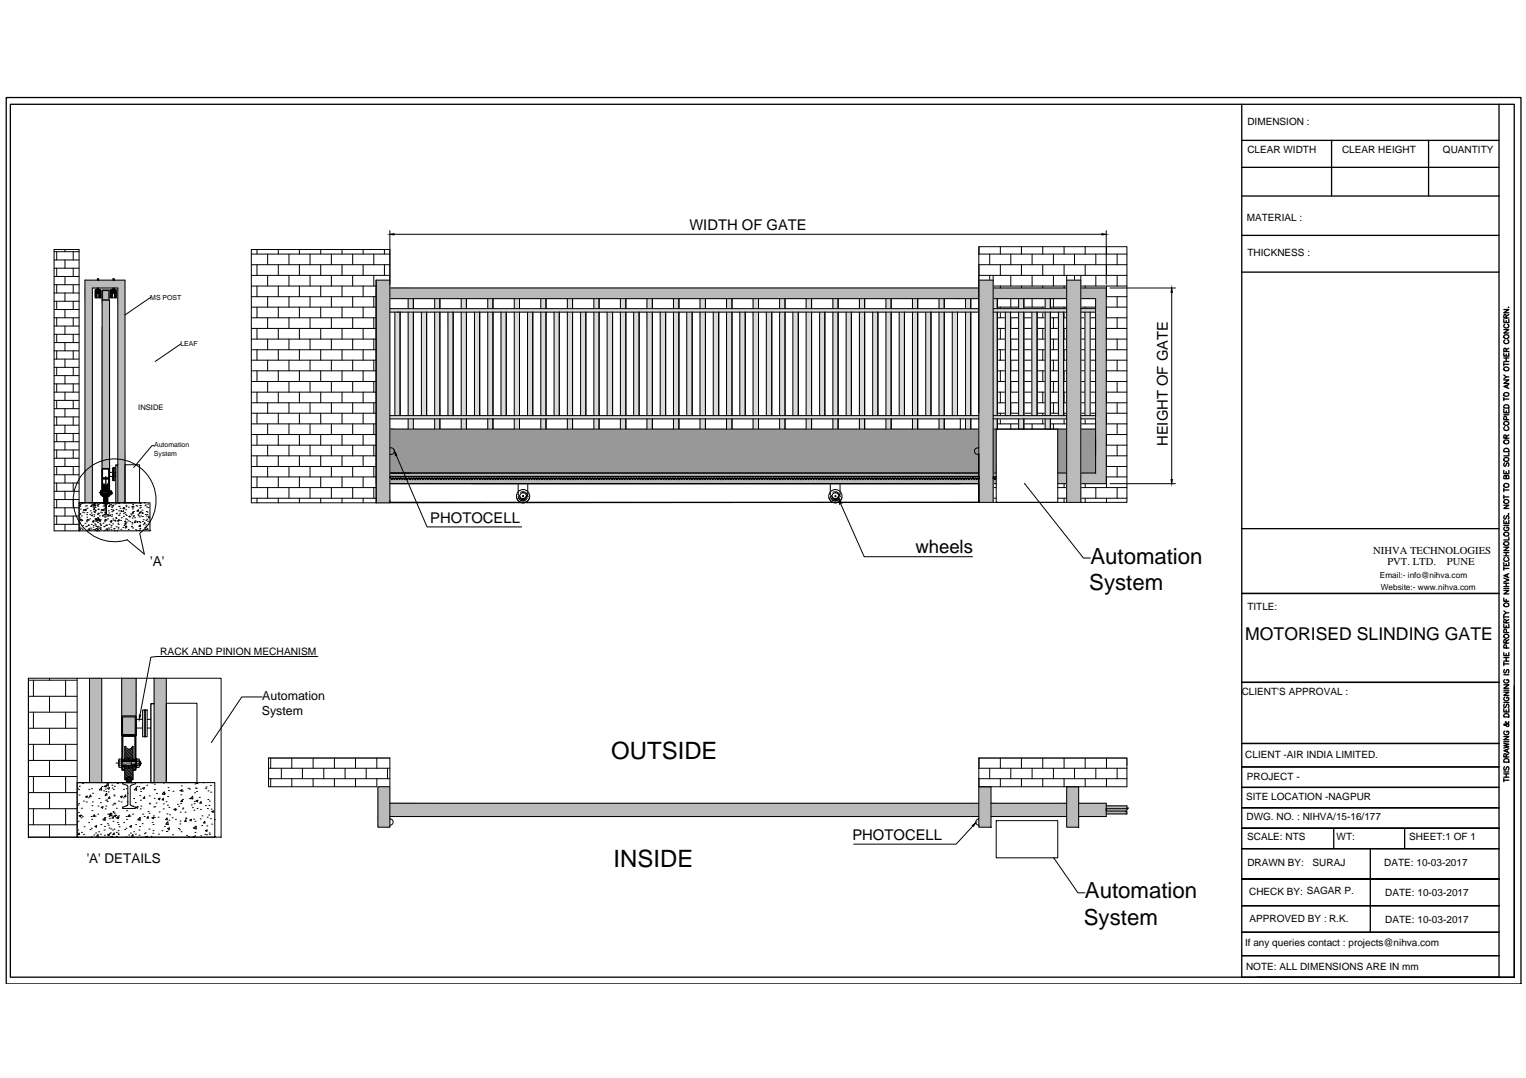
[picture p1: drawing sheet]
<svg xmlns="http://www.w3.org/2000/svg" width="297mm" height="210mm" viewBox="0 0 297 210" stroke-linecap="round" stroke-linejoin="round" font-family="sans-serif">
<defs><g id="words">
<g font-size="4.7">
<text x="119" y="147.8">OUTSIDE</text>
<text x="119.5" y="168.8">INSIDE</text>
</g>
<g font-size="4.3">
<text x="212.2" y="109.8">Automation</text>
<text x="212" y="115">System</text>
<text x="211.2" y="174.9">Automation</text>
<text x="211" y="180.2">System</text>
</g>
<text font-size="3.6" x="178.2" y="107.6">wheels</text>
<text font-size="3.4" x="242.4" y="124.5">MOTORISED SLINDING GATE</text>
<g font-size="2.9">
<text x="134.2" y="44.9">WIDTH OF GATE</text>
<text x="227.3" y="86.9" transform="rotate(-90 227.3 86.9)">HEIGHT OF GATE</text>
<text x="83.8" y="101.9">PHOTOCELL</text>
<text x="165.9" y="163.6">PHOTOCELL</text>
</g>
<text font-size="2.7" x="29.2" y="110.1">'A'</text>
<text font-size="2.6" x="16.9" y="168.1">'A' DETAILS</text>
<g font-size="2.4">
<text x="51" y="136.3">Automation</text>
<text x="51" y="139.3">System</text>
</g>
<g font-size="2.1">
<text x="267.3" y="107.9">NIHVA TECHNOLOGIES</text>
<text x="270.1" y="110.1">PVT. LTD.</text>
<text x="281.6" y="110.1">PUNE</text>
</g>
<text font-size="2" x="31.2" y="127.5">RACK AND PINION MECHANISM</text>
<g font-size="1.9">
<text x="242.8" y="24.3">DIMENSION :</text>
<text x="242.8" y="29.7">CLEAR WIDTH</text>
<text x="261.2" y="29.7">CLEAR HEIGHT</text>
<text x="280.9" y="29.7">QUANTITY</text>
<text x="242.7" y="43.1">MATERIAL :</text>
<text x="242.8" y="49.9">THICKNESS :</text>
<text x="242.8" y="118.8">TITLE:</text>
<text x="241.7" y="135.3">CLIENT'S APPROVAL :</text>
<text x="242.4" y="147.7">CLIENT -AIR INDIA LIMITED.</text>
<text x="242.6" y="155.8">SITE LOCATION -NAGPUR</text>
<text x="242.7" y="151.9">PROJECT -</text>
<text x="242.6" y="159.7">DWG. NO. : NIHVA/15-16/177</text>
<text x="242.8" y="163.6">SCALE: NTS</text>
<text x="260.2" y="163.5">WT:</text>
<text x="274.3" y="163.6">SHEET:1 OF 1</text>
<text x="242.8" y="168.6">DRAWN BY:</text>
<text x="255.5" y="168.6">SURAJ</text>
<text x="269.4" y="168.6">DATE: 10-03-2017</text>
<text x="243.1" y="174.2">CHECK BY: SAGAR P.</text>
<text x="243.2" y="179.4">APPROVED BY : R.K.</text>
<text x="269.6" y="174.4">DATE: 10-03-2017</text>
<text x="269.6" y="179.7">DATE: 10-03-2017</text>
<text x="242.3" y="184.2">If any queries contact : projects@nihva.com</text>
<text x="242.6" y="188.9">NOTE: ALL DIMENSIONS ARE IN mm</text>
</g>
<g font-size="1.6">
<text x="268.6" y="112.5">Email:- info@nihva.com</text>
<text x="268.8" y="114.9">Website:- www.nihva.com</text>
</g>
<text font-size="1.5" x="26.9" y="79.9">INSIDE</text>
<g font-size="1.4">
<text x="29.2" y="58.4">MS POST</text>
<text x="35.1" y="67.5">LEAF</text>
<text x="30" y="88.8">System</text>
<text x="30" y="87.1">Automation</text>
</g>
</g></defs>
<!-- layer: 0 -->
<g fill="#bababa" stroke="#bababa" stroke-width=".19">
<path d="M19.2 56.1h2.8z"/>
<path d="M22.9 90.2l.7 .1z"/>
<path d="M22.9 90.2l1.4 .1z"/>
<path d="M17.2 92.3l.8-.6v.6z"/>
<path d="M16.5 91.7h1.5l-.8 .6z"/>
<path d="M20.6 90.4l.7-.1v.1z"/>
<path d="M19.9 90.3h1.4l-.7 .1z"/>
<path d="M190.5 54.6h2.8v43.2z"/>
<path d="M73.2 54.6h2.7v43.3z"/>
<path d="M16.5 54.6v1.5h7.8zM16.5 54.6h7.8v1.5z"/>
<path d="M22.3 56.1h2zM22.3 56.1h2z"/>
<path d="M16.5 56.1h2.4zM16.5 56.1h2.4z"/>
<path d="M22.9 56.1v34.1h1.4zM22.9 56.1h1.4v34.1z"/>
<path d="M22.9 90.2l1.4 .1zM23.6 90.3h.7v.1z"/>
<path d="M22.9 90.3v.1h1.4zM22.9 90.3l1.4 .1z"/>
<path d="M16.5 56.1v35.6h1.5zM16.5 56.1h1.5v35.6z"/>
<path d="M16.5 91.7v.6h.7zM16.5 92.3h.7l-.7 .7z"/>
<path d="M16.5 93h1.5l-.8-.7zM17.2 92.3h.8v.7z"/>
<path d="M22.9 90.4v7.5h1.4zM22.9 90.4h1.4v7.5z"/>
<path d="M16.5 93v4.9h1.5zM16.5 93h1.5v4.9z"/>
<path d="M20 56.6v1.8h1.2zM20 56.6h1.2v1.8z"/>
<path d="M19.9 58.4v31.9h1.4zM19.9 58.4h1.4v31.9z"/>
<path d="M19.9 90.3v.1h.7zM19.9 90.4h.7l-.7 .3z"/>
<path d="M19.9 90.7h1.4l-.7-.3zM20.6 90.4h.7v.3z"/>
<path d="M19.9 90.7v.5h1.4zM19.9 90.7h1.4v.5z"/>
<path d="M23.7 132.1v7.3h2.8zM23.7 132.1h2.8v7.3z"/>
<path d="M23.9 139.6v3.4h2.4zM23.9 139.6h2.4v3.4z"/>
<path d="M30 132.1v4.8h2.4zM30 132.1h2.4v4.8z"/>
<path d="M30 136.9v15.5h2.4zM30 136.9h2.4v15.5z"/>
<path d="M17.4 132.1v20.3h2.4zM17.4 132.1h2.4v20.3z"/>
<path d="M210.4 56.1v2.1h4.9zM210.4 56.1h4.9v2.1z"/>
<path d="M193.3 56.1v2.1h14.3zM193.3 56.1h14.3v2.1z"/>
<path d="M186.9 56.1v2.1h3.6zM186.9 56.1h3.6v2.1z"/>
<path d="M75.9 56.1v2.1h111zM75.9 56.1h111v2.1z"/>
<path d="M213.3 58.2v33.9h2zM213.3 58.2h2v33.9z"/>
<path d="M210.4 92.1v2.1h4.9zM210.4 92.1h4.9v2.1z"/>
<path d="M205.9 92.1v2.1h1.7zM205.9 92.1h1.7v2.1z"/>
<path d="M75.9 92.1v2.1h111zM75.9 92.1h111v2.1z"/>
<path d="M193.3 92.1v2.1h.6zM193.3 92.1h.6v2.1z"/>
<path d="M186.9 92.1v2.1h3.6zM186.9 92.1h3.6v2.1z"/>
<path d="M190.6 97.8h2.7zM190.5 54.6l2.8 43.2h-2.7z"/>
<path d="M73.2 97.9h2.7zM73.2 54.6l2.7 43.3h-2.7z"/>
<path d="M207.6 54.6v43.2h2.8zM207.6 54.6h2.8v43.2z"/>
<path d="M207.6 153.2v3.2h2.4zM207.6 153.2h2.4v3.2z"/>
<path d="M73.6 153.2v3.2h2.3zM73.6 153.2h2.3v3.2z"/>
<path d="M210 156.4v.5h5.3zM210 156.4h5.3v.5z"/>
<path d="M207.6 156.4v.5h2.4zM207.6 156.4h2.4v.5z"/>
<path d="M192.9 156.4v.5h14.7zM192.9 156.4h14.7v.5z"/>
<path d="M190.5 153.2v3.7h2.4zM190.5 153.2h2.4v3.7z"/>
<path d="M75.9 156.4v.5h114.6zM75.9 156.4h114.6v.5z"/>
<path d="M215.3 156.9v.4h4.1zM215.3 156.9h4.1v.4z"/>
<path d="M210 156.9v.4h5.3zM210 156.9h5.3v.4z"/>
<path d="M207.6 156.9v.4h2.4zM207.6 156.9h2.4v.4z"/>
<path d="M192.9 156.9v.4h14.7zM192.9 156.9h14.7v.4z"/>
<path d="M190.5 156.9v.4h2.4zM190.5 156.9h2.4v.4z"/>
<path d="M75.9 156.9v.4h114.6zM75.9 156.9h114.6v.4z"/>
<path d="M215.3 157.3v.2h4.2zM215.3 157.3h4.3l-.1 .2z"/>
<path d="M210 157.3v.2h5.3zM210 157.3h5.3v.2z"/>
<path d="M207.6 157.3v.2h2.4zM207.6 157.3h2.4v.2z"/>
<path d="M192.9 157.3v.2h14.7zM192.9 157.3h14.7v.2z"/>
<path d="M190.5 157.3v.2h2.4zM190.5 157.3h2.4v.2z"/>
<path d="M75.9 157.3v.2h114.6zM75.9 157.3h114.6v.2z"/>
<path d="M210 157.5v.2h5.3zM210 157.5h5.3v.2z"/>
<path d="M207.6 157.5v.2h2.4zM207.6 157.5h2.4v.2z"/>
<path d="M192.9 157.5v.2h14.7zM192.9 157.5h14.7v.2z"/>
<path d="M190.5 157.5v.2h2.4zM190.5 157.5h2.4v.2z"/>
<path d="M75.9 157.5v.2h114.6zM75.9 157.5h114.6v.2z"/>
<path d="M215.3 157.5v.4h3.9zM215.3 157.5h4.2l-.3 .4z"/>
<path d="M210 157.7v.2h5.3zM210 157.7h5.3v.2z"/>
<path d="M207.6 157.7v.2h2.4zM207.6 157.7h2.4v.2z"/>
<path d="M192.9 157.7v.2h14.7zM192.9 157.7h14.7v.2z"/>
<path d="M190.5 157.7v.2h2.4zM190.5 157.7h2.4v.2z"/>
<path d="M75.9 157.7v.2h114.6zM75.9 157.7h114.6v.2z"/>
<path d="M210 157.9l5.3 .1zM210 157.9l5.3 .1z"/>
<path d="M207.6 157.9l2.4 .1zM207.6 157.9l2.4 .1z"/>
<path d="M192.9 157.9l14.7 .1zM192.9 157.9l14.7 .1z"/>
<path d="M190.5 157.9l2.4 .1zM190.5 157.9l2.4 .1z"/>
<path d="M75.9 157.9l114.6 .1zM75.9 157.9l114.6 .1z"/>
<path d="M215.3 157.9v.2h3.8zM215.3 157.9h3.9l-.1 .2z"/>
<path d="M207.6 158l2.4 .1zM207.6 158l2.4 .1z"/>
<path d="M192.9 158l14.7 .1zM192.9 158l14.7 .1z"/>
<path d="M190.5 158l2.4 .1zM190.5 158l2.4 .1z"/>
<path d="M75.9 158l114.6 .1zM75.9 158l114.6 .1z"/>
<path d="M215.3 158.1v.4h4.1zM215.3 158.1h4.1v.4z"/>
<path d="M210 158v.5h5.3zM210 158h5.3v.5z"/>
<path d="M207.6 158.1v.4h2.4zM207.6 158.1h2.4v.4z"/>
<path d="M192.9 158.1v.4h14.7zM192.9 158.1h14.7v.4z"/>
<path d="M190.5 158.1v.4h2.4zM190.5 158.1h2.4v.4z"/>
<path d="M75.9 158.1v.4h114.6zM75.9 158.1h114.6v.4z"/>
<path d="M210 158.5v.5h5.3zM210 158.5h5.3v.5z"/>
<path d="M207.6 158.5v.5h2.4zM207.6 158.5h2.4v.5z"/>
<path d="M192.9 158.5v.5h14.7zM192.9 158.5h14.7v.5z"/>
<path d="M75.9 158.5v.5h114.6zM75.9 158.5h114.6v.5z"/>
<path d="M73.6 156.4v2.6h2.3zM73.6 156.4h2.3v2.6z"/>
<path d="M73.6 159v.5h2.3zM73.6 159h2.3v.5z"/>
<path d="M73.6 159.5v1.2h2.3zM73.6 159.5h2.3v1.2z"/>
<path d="M207.6 159v2.1h2.4zM207.6 159h2.4v2.1z"/>
<path d="M190.5 158.5v2.6h2.4zM190.5 158.5h2.4v2.6z"/>
<path d="M73.6 160.7v.4h2.3zM73.6 160.7h2.3v.4z"/>
</g>
<!-- layer: object -->
<g fill="none" stroke="#000" stroke-width=".19">
<path d="M16.5 54.6h7.8M18.5 56.4h1.1v1.6h-1.1zM18.6 56.4l-.1 .1M18.7 56.4l-.2 .2M18.9 57.7l-.3 .3M18.9 57.8l-.2 .2M18.9 56.4l-.4 .3M18.9 56.5l-.4 .3M18.9 56.6l-.4 .4M18.9 56.8l-.4 .3M18.9 56.9l-.4 .4M18.9 57l-.4 .4"/>
<path d="M18.9 57.1l-.4 .4M18.9 57.3l-.4 .3M18.9 57.4l-.4 .4M18.9 57.6l-.4 .3M18.9 57.9l-.1 .1M19.4 56.4l-.2 .1M19.5 56.4l-.3 .2M19.6 57.3l-.4 .4M19.6 57.4l-.4 .4M19.6 57.6l-.4 .3M19.6 57.7l-.3 .3M19.6 57.8l-.1 .2"/>
<path d="M19.6 57.9v.1M19.6 56.4l-.4 .4M19.6 56.5l-.4 .4M19.6 56.7l-.4 .3M19.6 56.8l-.4 .3M19.6 56.9l-.4 .4M19.6 57.1l-.4 .3M19.6 57.2l-.4 .4M19.9 56.5h.1M19.9 56.5h1.4v1.9h-1.4zM19.9 57.4l.1-.1-.1 .2M20 56.6h1.2v1.8h-1.2z"/>
<path d="M20 56.5l-.1 .1M20 56.6l-.1 .2M20 56.7l-.1 .1M20 56.8l-.1 .1M20 56.9l-.1 .1M20 57l-.1 .1M20 57.1h-.1M20 57.1l-.1 .1M20 57.2l-.1 .1M20 57.4l-.1 .2M20 57.5l-.1 .1M20 57.6l-.1 .1"/>
<path d="M20 57.7l-.1 .1M20 57.8l-.1 .1M20 57.9h-.1M20 57.9l-.1 .1M20 58l-.1 .1M20 58.1l-.1 .1M20 58.2h.1M20 58.3l-.1 .1M20 58.4h-.1M20.1 56.5l-.2 .2M20.1 58.4h-.1M20.1 56.5l-.1 .1"/>
<path d="M20.2 56.5l-.1 .1M20.2 58.4h-.1M20.3 56.5l-.1 .1M20.3 58.4h-.1M20.3 56.5v.1M20.3 58.4h.1M20.4 58.4h.1M20.4 56.5l-.1 .1M20.4 58.4h-.1M20.5 56.5l-.1 .1M20.6 56.5l-.1 .1M20.6 58.4h.1"/>
<path d="M20.7 56.5l-.1 .1M20.7 56.6h.1M20.7 58.4h-.1M20.8 56.5l-.1 .1M20.8 58.4h-.1M20.9 58.4h-.1M21 56.5l-.1 .1M21 58.4h-.1M21.1 56.5l-.1 .1M21.1 58.4h-.1M21.2 56.5l-.1 .1M21.2 58.4h-.1"/>
<path d="M21.2 57.7l.1-.1-.1 .2M21.2 56.5v.1M21.3 56.5l-.1 .1M21.3 56.6l-.1 .1M21.3 56.7l-.1 .1M21.3 56.8h-.1M21.3 56.8l-.1 .1M21.3 56.9l-.1 .1M21.3 57l-.1 .1M21.3 57.1h-.1M21.3 57.1l-.1 .1M21.3 57.2l-.1 .1"/>
<path d="M21.3 57.3l-.1 .1M21.3 57.4l-.1 .1M21.3 57.5l-.1 .1M21.3 57.6h-.1M21.3 57.8l-.1 .1M21.3 57.9h-.1M21.3 57.9l-.1 .1M21.3 58l-.1 .1M21.3 58.1l-.1 .1M21.3 58.2l-.1 .1M21.3 58.3l-.2 .1M21.3 58.4h-.1"/>
<path d="M21.3 58.4h.1M21.5 56.4h1.1v1.6h-1.1zM21.6 56.4l-.1 .1M21.7 56.4l-.2 .2M21.9 56.4l-.4 .3M21.9 56.6l-.4 .4M21.9 56.9l-.4 .4M21.9 57l-.4 .4M21.9 57.1l-.4 .4M21.9 57.3l-.4 .3M21.9 57.8l-.2 .2M21.9 56.5l-.4 .3"/>
<path d="M21.9 56.8l-.4 .3M21.9 57.4l-.4 .4M21.9 57.6l-.4 .3M21.9 57.7l-.3 .3M21.9 57.9l-.1 .1M22.4 56.4l-.1 .1M22.5 56.4l-.2 .2M22.6 57.3l-.3 .4M22.6 56.4l-.3 .4M22.6 56.5l-.3 .4M22.6 56.7l-.3 .3M22.6 56.8l-.3 .3"/>
<path d="M22.6 57.1l-.3 .3M22.6 56.9l-.3 .4M22.6 57.2l-.3 .4M22.6 57.4l-.3 .4M22.6 57.6l-.3 .3M22.6 57.7l-.2 .3M22.6 57.8l-.1 .2M22.6 57.9v.1M15.4 97.9h11M19.5 95.6v.7M19.6 95.5h.2v.9h-.2M19.6 95.7h1.7"/>
<path d="M19.6 96.2h.2M19.6 95.5v.6M19.6 96.1v.2M19.8 95.4l.1 1zM19.9 91.2h.1M19.9 91.2h1.4v2h-1.4zM19.9 91.6l.1-.1-.1 .1M20 91.3h1.2v1.8h-1.2zM20 95.7h.1M20 95.6l.1 .1M20 95.7v-2.5h1.2v2.5M20 96.3h.1"/>
<path d="M20 96.2l.1 .1M20 91.2l-.1 .1M20 91.4l-.1 .1M20 91.6l-.1 .1M20 91.7l-.1 .1M20 91.8h-.1M20 91.8l-.1 .1M20 91.9l-.1 .1M20 92l-.1 .1M20 92.1l-.1 .1M20 92.2l-.1 .1M20 92.2l-.1 .2"/>
<path d="M20 92.3l-.1 .1M20 92.4l-.1 .1M20 92.5l-.1 .1M20 92.6l-.1 .1M20 92.7h-.1M20 92.7l-.1 .1M20 92.8l-.1 .1M20 92.9l-.1 .1M20 93l-.1 .1M20 93l-.1 .2M20 93.4l-.1 .1M20 93.7l-.1 .1"/>
<path d="M20 93.9l-.1 .1M20 94l-.1 .1M20 94.1l-.1 .1M20 94.3l-.1 .1M20 93.3l-.1 .1M20 93.5l-.1 .1M20 93.6l-.1 .1M20 93.8l-.1 .1M20 94.2l-.1 .1M20 94.4l-.1 .1M20 94.5l-.1 .1M20 94.6l-.1 .1"/>
<path d="M20 94.7l-.1 .1M20 94.8l-.1 .1M20 94.9l-.1 .1M20 95l-.1 .1M20 95.1l-.1 .1M20 95.2l-.1 .1M20 95.3l-.1 .1M20 95.4l-.1 .1M20 95.5l-.1 .1M20 95.6l-.1 .1M20 95.7h-.1M20 96.2l-.1 .1"/>
<path d="M20 96.3l-.1 .1M20 96.4l-.1 .1M20 96.5h-.1M20 96.1l.2 .2M20 93.1l-.1 .1M20 96.5l-.1 .1M20 96.6h.1M20.1 95.6l.1 .1M20.1 91.2l-.2 .2M20.1 96.1l.1 .2M20.1 96.6h.1M20.1 93.1l-.1 .1"/>
<path d="M20.1 96.3l-.1-.2v.4h.2M20.1 91.2l-.1 .1M20.1 96.1l.1 1.5M20.1 93.2h.1M20.2 97.6h.1M20.2 94.9l.5 .5M20.2 94.8l.6 .6M20.2 94.6l.8 .8M20.2 94.5l.8 .9M20.2 94.3l.8 .9M20.2 96.9l.4 .5-.3 .2M20.2 96.7l.8 .9-.4-.3-.3 .3 .2-.2"/>
<path d="M20.2 96.6l.8 .8M20.2 96.4l.8 .9M20.2 97.5v.1M20.2 94.3v1.4l-.2-.1M20.2 95.6h.1M20.2 96.6h-.3v-3.4h1.4v3.4h-.3M20.2 91.2l-.1 .1M20.2 93.1l-.3 .2M20.2 95.4h.1M20.2 95.2l.2 .2M20.2 95.1l.3 .3M20.2 94.3h.1"/>
<path d="M20.2 97.3l.1 .2M20.2 97.2l.2 .2M20.2 97l.3 .4M20.2 96.1v.1M20.2 95.7h.1M20.2 96.1l.1 .1M20.3 91.2l-.1 .1M20.3 93.1l-.2 .1M20.3 94.3l.3 .3 .4-.3M20.3 96.4l.7 .7M20.3 95.7h.1M20.3 96.1v.1"/>
<path d="M20.3 91.2v.1M20.3 93.1v.1M20.3 96.1l.1 .1M20.4 93.2h.1M20.4 97.8l-.1 .1M20.4 91.2l-.1 .1M20.4 93.1l-.1 .1M20.4 93.2h-.1M20.5 96.4l.5 .6M20.5 94.6l.5 .5M20.5 91.2l-.1 .1M20.6 91.2l-.1 .1"/>
<path d="M20.6 96.4l.4 .4M20.6 93.1l-.2 .1M20.6 94.6l.4 .3M20.7 97.4l-.4 .3M20.7 91.2l-.1 .1M20.7 93.1l-.1 .1M20.7 91.3h.1M20.8 97.4l-.4 .4M20.8 95.7h.1M20.8 91.2l-.1 .1M20.8 96.1l.1 .1M20.8 94.5l.2 .3"/>
<path d="M20.8 96.4l.2 .3M20.8 97.8l.1 .1M20.8 97.4l-.4 .5M20.8 93.1l-.2 .1M20.8 95.8h.5M20.8 95.7v.4M20.9 97.5l-.4 .4M20.9 97.6l-.3 .3M20.9 94.4l.1 .2M20.9 97.7l-.2 .2M20.9 95.7h.1M20.9 93.1l-.2 .1"/>
<path d="M20.9 94.3l.1 .2M20.9 96.1l.2 .2M20.9 97.6h.1M21 94.3h.1M21 91.2l-.1 .1M21 93.1l-.1 .1M21 94.3v1.4M21 96.2v1.4M21 95.7h.1M21 95.6l.2 .1M21 96.3h.1M21 96.1l.2 .2"/>
<path d="M21 93.2h-.1M21.1 95.6l.1 .1M21.1 96.1l.1 .2M21.1 91.2l-.1 .1M21.1 93.1l-.2 .1M21.1 96.1l.1 .1M21.2 91.2l-.1 .1M21.2 93.1l-.2 .1M21.2 95.6h.1M21.2 96.1v.1M21.2 96.1h.1M21.2 96.1v.4l-.3-.1"/>
<path d="M21.2 91.9l.1-.1-.1 .2M21.2 91.2v.1M21.3 95.4v1zM21.3 96.5h-.2M21.3 93.2h.1M21.3 96.1l-1.4 .1M21.3 93.2l-.1 .1M21.3 93.3l-.1 .1M21.3 93.4l-.1 .1M21.3 93.5l-.1 .1M21.3 93.6l-.1 .1M21.3 93.7l-.1 .1"/>
<path d="M21.3 93.8l-.1 .1M21.3 93.9l-.1 .1M21.3 94l-.1 .1M21.3 94.1l-.1 .1M21.3 94.2l-.1 .1M21.3 94.3l-.1 .1M21.3 94.4l-.1 .1M21.3 94.5l-.1 .1M21.3 94.6l-.1 .1M21.3 94.7l-.1 .1M21.3 94.8l-.1 .1M21.3 94.9h-.1"/>
<path d="M21.3 95l-.1 .1M21.3 95.1l-.1 .1M21.3 95.2h-.1M21.3 95.3l-.1 .1M21.3 95.4h-.1M21.3 95.4l-.1 .1M21.3 95.6l-.1 .1M21.3 95.7h-.1M21.3 96.2l-.1 .1M21.3 96.3h-.1M21.3 96.3l-.1 .1M21.3 96.5l-.1 .1"/>
<path d="M21.3 91.2l-.1 .1M21.3 91.3l-.1 .1M21.3 91.4l-.1 .1M21.3 91.5l-.1 .1M21.3 91.6h-.1M21.3 91.6l-.1 .1M21.3 91.7l-.1 .1M21.3 91.9l-.1 .1M21.3 92l-.1 .1M21.3 92.1l-.1 .1M21.3 92.2l-.1 .1M21.3 92.5l-.1 .1"/>
<path d="M21.3 92.3l-.1 .1M21.3 92.4h-.1M21.3 92.4l-.1 .1M21.3 92.6l-.1 .1M21.3 92.7h-.1M21.3 92.7l-.1 .1M21.3 92.8l-.1 .1M21.3 92.9l-.1 .1M21.3 93l-.2 .2M21.3 93.1l-.1 .1M21.3 95.6v.7M21.4 96.4h.2"/>
<path d="M21.4 95.5h.2M21.4 95.7h.3v.4M21.4 95.5v.6M21.4 96.1v.2M21.6 95.5v.6l-.2 .1M21.6 96.1v.2M21.6 95.6v.7M21.6 96.1h.1M21.6 95.8h.1M21.7 96.1h.1M17.4 132.1v20.3M19.8 132.1v20.3"/>
<path d="M23.7 139.4h2.8v3.8h-2.8zM23.7 139.4h.1M23.9 139.6h2.4v3.4h-2.4zM23.9 139.4l-.2 .2M23.9 139.7l-.2 .2M23.9 139.9l-.2 .1M24 139.4l-.3 .3M24.2 139.4l-.2 .2M24.3 139.4l-.1 .2M24.5 139.4l-.2 .2M24.7 139.4l-.2 .2M24.8 139.4l-.2 .2"/>
<path d="M25 139.4l-.2 .2M25.1 139.4l-.1 .2M25.3 139.4l-.2 .2M25.4 139.4l-.1 .2M25.6 139.4l-.2 .2M25.7 139.4l-.1 .2M25.9 139.4l-.2 .2M26.1 139.4l-.2 .2M26.2 139.4l-.2 .2M26.4 139.4l-.2 .2M26.5 139.4l-.2 .2M26.5 139.6l-.2 .2"/>
<path d="M26.5 139.7l-.2 .2M26.5 139.9l-.2 .2M30 132.1v20.3M32.4 132.1v20.3M15 152.4h21.3M23.1 148v1.2M23.2 147.8h.5v1.6h-.5M23.2 148.2h.5M23.2 149h.5M23.2 147.8v.4M23.2 148.2v1.2M23.7 147.6v1.9z"/>
<path d="M23.7 149h2.7l-.1 .2-.2-.2M23.7 148.2h2.7M23.8 148.2h.2M23.8 149h-.1M23.9 140l-.2 .2M23.9 140.2l-.2 .2M23.9 140.3l-.2 .2M23.9 140.5l-.2 .2M23.9 140.8l-.2 .2M23.9 140.7l-.2 .1M23.9 141l-.2 .1M23.9 141.1l-.2 .2"/>
<path d="M23.9 141.3l-.2 .2M23.9 141.7l-.2 .2M23.9 141.4l-.2 .2M23.9 141.6l-.2 .2M23.9 142.2l-.2 .2M23.9 141.9l-.2 .2M23.9 142.1l-.2 .1M23.9 142.4l-.2 .1M23.9 142.5l-.2 .2M23.9 142.7l-.2 .2M23.9 142.8l-.2 .2M23.9 143l-.2 .2"/>
<path d="M23.9 143.2l-.2 .1M23.9 148l.2 .2M23.9 147.9l.3 .3M23.9 149.1l.2 .2M23.9 143.9l-.2 .1M23.9 144.3l-.2 .1M23.9 144.6l-.2 .2M23.9 144.9l-.2 .1M23.9 145.4l-.2 .2M23.9 145.6l-.2 .2M23.9 143.5l-.2 .2M23.9 143.7l-.2 .2"/>
<path d="M23.9 144.1l-.2 .2M23.9 144.5l-.2 .1M23.9 145.1l-.2 .1M23.9 145.2l-.2 .2M23.9 145.8l-.2 .2M23.9 146l-.2 .2M23.9 146.2l-.2 .2M23.9 146.4l-.2 .1M23.9 146.6l-.2 .2M23.9 146.8l-.2 .1M23.9 147l-.2 .1M23.9 147.1l-.2 .2"/>
<path d="M23.9 147.3l-.2 .2M23.9 147.5l-.2 .2M23.9 147.7l-.2 .2M23.9 147.9l-.2 .2M23.9 149l-.2 .2M23.9 149.3l-.2 .1M23.9 149.4l-.2 .2M23.9 149.6l-.2 .2M23.9 149.3h.1M23.9 149.2l.1 .1M23.9 149.8l-.1 .2M24 147.9l.3 .3"/>
<path d="M24 149l.3 .3M24 143l-.2 .2M24 143.2l-.3 .3M24.1 149l.2 .2M24.2 143l-.2 .2M24.2 149.8l-.2 .2M24.2 149.3l-.3-.3v.8h.4M24.2 147.9l.1 .1M24.2 149.9v.1M24.2 149.8v.2M24.2 149l.1 .1M24.3 146.7l1 .9"/>
<path d="M24.3 146.4l1.3 1.2M24.3 146.1l1.6 1.5M24.3 145.8l1.6 1.6M24.3 145.5l1.6 1.7M24.3 150.4l.9 .9-.6 .7M24.3 150.1l1.6 1.7M24.3 149.8l1.6 1.7M24.3 149.5l1.6 1.7M24.3 149v2.8h.1a.69 .69 0 0 1 .7-.5 .69 .69 0 0 1 .6 .5M24.3 150h-.6v-6.8h2.7v6.8h-.5M24.3 147.6h.1M24.3 147.3l.4 .3"/>
<path d="M24.3 147l.7 .6M24.3 145.4v2.8l-.2-.3M24.3 151.6l.2 .2M24.3 151.3l.3 .3M24.3 151l.4 .4M24.3 150.7l.6 .6M24.3 149h.1M24.3 143l-.2 .2M24.3 145.4h.2M24.3 148.2h.1M24.3 145.3v.1M24.4 149h.1"/>
<path d="M24.4 148.2h.1M24.4 143.2l-.2 .2M24.4 145.3a.68 .68 0 0 0 .7 .6 .68 .68 0 0 0 .6-.5M24.5 143l-.4 .4M24.5 149h.1M24.5 148.2h.1M24.6 149.5l1.3 1.4M24.6 149h.1M24.6 143l-.1 .2M24.6 148.2h.1M24.7 149h.1M24.7 148.2h.1"/>
<path d="M24.7 152.3l-.1 .1M24.8 143l-.3 .4M24.9 149.5l1 1.1M24.9 143l-.3 .4M24.9 145.9l1 1M25 143.2l-.2 .2M25 151.3l-.4 .5M25.1 143l-.2 .2M25.1 149.5l.8 .8M25.2 143.2l-.2 .2M25.2 145.9l.7 .7M25.3 143l-.2 .2"/>
<path d="M25.3 151.4l-.7 .7M25.4 143l-.2 .2M25.4 145.8l.5 .5M25.4 149.5l.5 .5M25.4 149h.1M25.5 151.5l-.8 .7M25.5 148.2l.1 .8M25.5 152.3l.1 .1M25.6 151.5l-.8 .8M25.6 143l-.4 .4M25.6 148.3h.8M25.6 148.9h.8"/>
<path d="M25.6 148.2h.1M25.6 151.7l-.7 .6M25.6 145.7l.3 .3M25.6 152l-.3 .3M25.6 151.8l-.5 .6M25.6 149h.2M25.7 145.5l.2 .2M25.7 148.2h.1M25.7 143l-.3 .4M25.8 143.2l-.2 .2M25.8 148.2h.1M25.8 151.8h.1"/>
<path d="M25.8 149l.1 2.8M25.8 145.3l.1 .1M25.9 143l-.2 .2M25.9 148.2h.1M25.9 145.3v.1M25.9 147.9l.3 .3M25.9 145.4v2.8h.1M25.9 148l.2 .2M25.9 149.3h.1M25.9 149.2l.1 .1M25.9 149.1l.2 .2M25.9 149l.3 .3"/>
<path d="M25.9 143.2l-.1 .2M26 147.9l.3 .3M26 149l.3 .3M26 143l-.1 .2M26 149.8v.2M26.1 149.8h-.1M26.1 147.9l.2 .2M26.2 143l-.2 .2M26.2 149h.1M26.2 149.8l-.1 .2M26.3 149h.1M26.3 149v.8h-.4l-.2-.3"/>
<path d="M26.4 147.6h.2v1.9h-.2zM26.4 148.1l-.1 .1v-4.8h-2.4v4.8M26.4 143.3l-.1 .2M26.4 143.5l-.1 .1M26.4 143.7l-.1 .1M26.4 143.8l-.1 .2M26.4 144l-.1 .2M26.4 144.2l-.1 .2M26.4 144.4l-.1 .2M26.4 144.6l-.1 .2M26.4 144.8l-.1 .2M26.4 145l-.1 .1"/>
<path d="M26.4 145.2l-.1 .2M26.4 145.4l-.1 .1M26.4 145.6l-.1 .1M26.4 145.7l-.1 .2M26.4 146l-.1 .1M26.4 146.1l-.1 .2M26.4 146.3l-.1 .2M26.4 146.5l-.1 .2M26.4 146.7l-.1 .2M26.4 146.9l-.1 .2M26.4 147.1l-.1 .2M26.4 147.3l-.1 .2"/>
<path d="M26.4 147.5l-.1 .1M26.4 147.7l-.1 .2M26.4 147.9l-.1 .1-.1-.1M26.4 149.2l-.1 .2M26.4 149.4l-.1 .1M26.4 149.6l-.1 .2M26.4 149.8l-.1 .2M26.5 140.1l-.2 .1M26.5 140.2l-.2 .2M26.5 140.4l-.2 .1M26.5 140.5l-.2 .2M26.5 140.7l-.2 .2"/>
<path d="M26.5 140.8l-.2 .2M26.5 141l-.2 .2M26.5 141.1l-.2 .2M26.5 141.3l-.2 .2M26.5 141.5l-.2 .1M26.5 141.6l-.2 .2M26.5 141.8l-.2 .1M26.5 141.9l-.2 .2M26.5 142.1l-.2 .2M26.5 142.2l-.2 .2M26.5 142.4l-.2 .2M26.5 142.6l-.2 .1"/>
<path d="M26.5 142.7l-.2 .2M26.5 142.9l-.5 .5M26.5 143l-.3 .4M26.5 143.2h.1M26.6 148v1.2M26.7 148.2h.3v.8M26.7 149.4h.3M26.7 147.8h.3M26.7 147.8v.4M26.7 148.2v.8M27 149h-.3v.4M27 147.8v.4"/>
<path d="M27 149v.4M27.1 148v1.2M27.1 149h.2M27.1 148.2h.2M27.1 148.3h.3M27.1 148.9h.3M27.3 148.2v.8M27.3 148.2l.1 .1M27.4 148.3v.6M27.4 148.9l-.1 .1"/>
<circle cx="20.6" cy="97.6" r=".28"/>
<circle cx="25.1" cy="151.8" r=".53"/>
</g>
<!-- layer: 0 -->
<g fill="none" stroke="#000" stroke-width=".19">
<path d="M10.5 49h4.9M10.5 50.6h4.9M10.5 52.2h4.9M10.5 53.8h4.9M10.5 55.4h4.9M10.5 57.1h4.9M10.5 58.7h4.9M10.5 48.6h4.9v54.8h-4.9zM11 49v1.6M11 52.2v1.6M11 55.4v1.7M11 58.7v1.6"/>
<path d="M12.6 48.6v.4M12.6 50.6v1.6M12.6 53.8v1.6M12.6 57.1v1.6M14.3 49v1.6M14.3 52.2v1.6M14.3 55.4v1.7M14.3 58.7v1.6M16.5 54.6v43.3M18.8 56.8h.1M18.8 57.1h.5zM18.8 56.8h.5"/>
<path d="M18.8 56.8v.3M18.9 56.4v1.6M18.9 56.1h.3v.3h-.3zM18.9 57h.3M18.9 56.5h.3M18.9 57v.1M19 54.3h.2v.3h-.2zM19 56.5h.2v.3M19 56.5v.3M19 57v.1M19.1 57v.1M19.2 56.8h.1v.3"/>
<path d="M19.2 56.5v.3M19.2 57v.1M19.2 56.4v1.6M19.9 58.4h1.4v37.1h-1.4zM21.9 56.8h.4M21.9 56.4v1.6M22 56.1h.3v.3h-.3zM22 54.3h.3v.3h-.3zM22 57h.3M22 56.5h.3M22 56.8h-.2v.3M22 56.5v.3"/>
<path d="M22 57v.1M22 56.8v-.3h.3l-.1 .3M22.2 57v.1M22.3 56.5v.3M22.3 57v.1M22.3 56.8h.1M22.3 56.4v1.6M22.3 57.1h-.4h.4M22.3 56.8v.3M24.3 54.6v43.3M29.3 57.9l-5 3.4M48.9 49.5h27"/>
<path d="M48.9 51.5h27M48.9 53.6h27M48.9 55.7h24.3M48.9 57.8h24.3M48.9 59.8h24.3M50 48.6v.9M50 51.5v2.1M50 55.7v2.1M50 59.8v2.1M52.1 49.5v2M52.1 53.6v2.1M52.1 57.8v2"/>
<path d="M54.2 48.6v.9M54.2 51.5v2.1M54.2 55.7v2.1M54.2 59.8v2.1M56.2 49.5v2M56.2 53.6v2.1M56.2 57.8v2M58.3 48.6v.9M58.3 51.5v2.1M58.3 55.7v2.1M58.3 59.8v2.1M60.4 49.5v2"/>
<path d="M60.4 53.6v2.1M60.4 57.8v2M62.4 48.6v.9M62.4 51.5v2.1M62.4 55.7v2.1M62.4 59.8v2.1M64.5 49.5v2M64.5 53.6v2.1M64.5 57.8v2M66.6 48.6v.9M66.6 51.5v2.1M66.6 55.7v2.1"/>
<path d="M66.6 59.8v2.1M68.7 49.5v2M68.7 53.6v2.1M68.7 57.8v2M70.7 48.6v.9M70.7 51.5v2.1M70.7 55.7v2.1M70.7 59.8v2.1M72.8 49.5v2M72.8 53.6v2.1M72.8 57.8v2M74.8 48.6v.9"/>
<path d="M74.8 51.5v2.1M75.9 56.1h114.6M75.9 48.6h-27v49.3h24.3M75.9 58.2h114.6M75.9 54.6h-2.7v43.3M75.9 44.9v53M76.7 45.6h137.8M79.4 58.2v1.9M80.5 58.2v1.9M84.6 58.2v1.9M85.6 58.2v1.9M89.8 58.2v1.9"/>
<path d="M90.8 58.2v1.9M94.9 58.2v1.9M96 58.2v1.9M100.1 58.2v1.9M101.1 58.2v1.9M105.3 58.2v1.9M106.3 58.2v1.9M110.4 58.2v1.9M111.4 58.2v1.9M115.6 58.2v1.9M116.6 58.2v1.9M120.8 58.2v1.9"/>
<path d="M121.8 58.2v1.9M125.9 58.2v1.9M127 58.2v1.9M131.1 58.2v1.9M132.2 58.2v1.9M136.3 58.2v1.9M137.3 58.2v1.9M141.4 58.2v1.9M142.5 58.2v1.9M146.6 58.2v1.9M147.6 58.2v1.9M151.8 58.2v1.9"/>
<path d="M152.8 58.2v1.9M156.9 58.2v1.9M158 58.2v1.9M162.1 58.2v1.9M163.1 58.2v1.9M167.3 58.2v1.9M168.3 58.2v1.9M172.5 58.2v1.9M173.5 58.2v1.9M177.6 58.2v1.9M178.6 58.2v1.9M182.8 58.2v1.9"/>
<path d="M183.8 58.2v1.9M187.9 58.2v1.9M189 58.2v1.9M190.5 49.5h28.9M190.5 51.5h28.9M190.5 54.6h2.8M190.6 48v1.5M190.6 51.5v2.1M192.6 49.5v2M192.6 53.6v1M193.3 56.1h14.3M193.3 55.7h14.3"/>
<path d="M193.3 58.2h14.3M193.3 53.6v44.2M194.1 59.8h4.2M194.1 58.2v1.9M194.7 48v1.5M194.7 51.5v2.1M194.7 55.7v.4M194.7 59.8v.3M196.8 49.5v2M196.8 53.6v2.1M196.8 58.2v1.6M198.3 58.2v1.9"/>
<path d="M198.8 48v1.5M198.8 51.5v2.1M198.8 55.7v.4M199.3 59.8h4.1M199.3 58.2v1.9M200.9 49.5v2M200.9 53.6v2.1M200.9 58.2v1.6M203 48v1.5M203 51.5v2.1M203 55.7v.4M203 59.8v.3"/>
<path d="M203.4 58.2v1.9M204.5 59.8h3.1M204.5 58.2v1.9M205 49.5v2M205 53.6v2.1M205 58.2v1.6M207.1 48v1.5M207.1 51.5v2.1M207.1 55.7v.4M207.1 59.8v.3M207.6 54.6h2.8M207.6 53.6v44.2"/>
<path d="M209.2 49.5v2M209.2 53.6v1M210.4 56.1h4.9v38.1h-4.9M210.4 55.7h9M210.4 59.8h2.9M210.4 58.2h2.9v33.9h-2.9M210.4 53.6v44.2M211.2 48v1.5M211.2 51.5v2.1M211.2 55.7v.4M211.2 59.8v.3M213.3 49.5v2"/>
<path d="M213.3 53.6v2.1M215.3 57.8h4.1M215.3 59.8h4.1M215.3 44.9v10.5M215.4 48v1.5M215.4 51.5v2.1M215.4 55.7v2.1M215.4 59.8v2.1M216.1 56.1h12.7M217.5 49.5v2M217.5 53.6v2.1M217.5 57.8v2"/>
<path d="M219.4 53.6h-28.9v44.2M228.1 56.9v36.5M10.5 60.3h4.9M10.5 61.9h4.9M10.5 63.5h4.9M10.5 65.1h4.9M10.5 66.7h4.9M10.5 68.3h4.9M10.5 69.9h4.9M10.5 71.5h4.9M10.5 73.1h4.9M10.5 74.7h4.9"/>
<path d="M10.5 76.4h4.9M10.5 78h4.9M10.5 79.6h4.9M11 61.9v1.6M11 65.1v1.6M11 68.3v1.6M11 71.5v1.6M11 74.7v1.7M11 78v1.6M12.6 60.3v1.6M12.6 63.5v1.6M12.6 66.7v1.6"/>
<path d="M12.6 69.9v1.6M12.6 73.1v1.6M12.6 76.4v1.6M12.6 79.6v1.6M14.3 61.9v1.6M14.3 65.1v1.6M14.3 68.3v1.6M14.3 71.5v1.6M14.3 74.7v1.7M14.3 78v1.6M19.9 63.7v31.8M21.3 63.7v31.8"/>
<path d="M35.2 67l-5 3.4M48.9 61.9h24.3M48.9 76.4h24.3M48.9 64h24.3M48.9 66h24.3M48.9 68.1h24.3M48.9 70.1h24.3M48.9 72.2h24.3M48.9 74.3h24.3M48.9 78.4h24.3M50 64v2M50 68.1v2"/>
<path d="M50 72.2v2.1M50 76.4v2M52.1 61.9v2.1M52.1 66v2.1M52.1 70.1v2.1M52.1 74.3v2.1M52.1 78.4v2.1M54.2 64v2M54.2 68.1v2M54.2 72.2v2.1M54.2 76.4v2M56.2 61.9v2.1"/>
<path d="M56.2 66v2.1M56.2 70.1v2.1M56.2 74.3v2.1M56.2 78.4v2.1M58.3 64v2M58.3 68.1v2M58.3 72.2v2.1M58.3 76.4v2M60.4 61.9v2.1M60.4 66v2.1M60.4 70.1v2.1M60.4 74.3v2.1"/>
<path d="M60.4 78.4v2.1M62.4 64v2M62.4 68.1v2M62.4 72.2v2.1M62.4 76.4v2M64.5 61.9v2.1M64.5 66v2.1M64.5 70.1v2.1M64.5 74.3v2.1M64.5 78.4v2.1M66.6 64v2M66.6 68.1v2"/>
<path d="M66.6 72.2v2.1M66.6 76.4v2M68.7 61.9v2.1M68.7 66v2.1M68.7 70.1v2.1M68.7 74.3v2.1M68.7 78.4v2.1M70.7 64v2M70.7 68.1v2M70.7 72.2v2.1M70.7 76.4v2M72.8 61.9v2.1"/>
<path d="M72.8 66v2.1M72.8 70.1v2.1M72.8 74.3v2.1M72.8 78.4v2.1M75.9 60.8h114.6M75.9 60.1h114.6M76.9 60.8v20.1M77.4 60.8h.1M77.9 60.8v20.1M79.4 60.8v20.1M80.5 60.8v20.1M82 60.8v20.1"/>
<path d="M83 60.8v20.1M84.6 60.8v20.1M85.6 60.8v20.1M87.2 60.8v20.1M88.2 60.8v20.1M89.8 60.8v20.1M90.8 60.8v20.1M92.4 60.8v20.1M93.4 60.8v20.1M94.9 60.8v20.1M96 60.8v20.1M97.5 60.8v20.1"/>
<path d="M98.5 60.8v20.1M100.1 60.8v20.1M101.1 60.8v20.1M102.7 60.8v20.1M103.7 60.8v20.1M105.3 60.8v20.1M106.3 60.8v20.1M107.9 60.8v20.1M108.9 60.8v20.1M110.4 60.8v20.1M111.4 60.8v20.1M113 60.8v20.1"/>
<path d="M114 60.8v20.1M115.6 60.8v20.1M116.6 60.8v20.1M118.2 60.8v20.1M119.2 60.8v20.1M120.8 60.8v20.1M121.8 60.8v20.1M123.3 60.8v20.1M124.4 60.8v20.1M125.9 60.8v20.1M127 60.8v20.1M128.5 60.8v20.1"/>
<path d="M129.6 60.8v20.1M131.1 60.8v20.1M132.2 60.8v20.1M133.7 60.8v20.1M134.7 60.8v20.1M136.3 60.8v20.1M137.3 60.8v20.1M138.8 60.8v20.1M139.9 60.8v20.1M141.4 60.8v20.1M142.5 60.8v20.1M144 60.8v20.1"/>
<path d="M145.1 60.8v20.1M146.6 60.8v20.1M147.6 60.8v20.1M149.2 60.8v20.1M150.2 60.8v20.1M151.8 60.8v20.1M152.8 60.8v20.1M154.3 60.8v20.1M155.4 60.8v20.1M156.9 60.8v20.1M158 60.8v20.1M159.5 60.8v20.1"/>
<path d="M160.6 60.8v20.1M162.1 60.8v20.1M163.1 60.8v20.1M164.7 60.8v20.1M165.7 60.8v20.1M167.3 60.8v20.1M168.3 60.8v20.1M169.9 60.8v20.1M170.9 60.8v20.1M172.5 60.8v20.1M173.5 60.8v20.1M175 60.8v20.1"/>
<path d="M176.1 60.8v20.1M177.6 60.8v20.1M178.6 60.8v20.1M180.2 60.8v20.1M181.2 60.8v20.1M182.8 60.8v20.1M183.8 60.8v20.1M185.4 60.8v20.1M186.4 60.8v20.1M187.9 60.8v20.1M189 60.8v20.1M193.3 60.8h14.3"/>
<path d="M193.3 60.1h14.3M194.1 61.9h1.6M194.1 76.4h1.6M194.1 64h1.6M194.1 66h1.6M194.1 68.1h1.6M194.1 70.1h1.6M194.1 72.2h1.6M194.1 74.3h1.6M194.1 78.4h1.6M194.1 60.8v20.1M194.7 60.8v1.1"/>
<path d="M194.7 64v2M194.7 68.1v2M194.7 72.2v2.1M194.7 76.4v2M195.7 60.8v20.1M196.7 61.9h1.6M196.7 76.4h1.6M196.7 64h1.6M196.7 66h1.6M196.7 68.1h1.6M196.7 70.1h1.6M196.7 72.2h1.6"/>
<path d="M196.7 74.3h1.6M196.7 78.4h1.6M196.7 60.8v20.1M196.8 61.9v2.1M196.8 66v2.1M196.8 70.1v2.1M196.8 74.3v2.1M196.8 78.4v2.1M198.3 60.8v20.1M199.3 61.9h1.6M199.3 76.4h1.6M199.3 64h1.6"/>
<path d="M199.3 66h1.6M199.3 68.1h1.6M199.3 70.1h1.6M199.3 72.2h1.6M199.3 74.3h1.6M199.3 78.4h1.6M199.3 60.8v20.1M200.9 60.8v20.1M201.9 61.9h1.5M201.9 76.4h1.5M201.9 64h1.5M201.9 66h1.5"/>
<path d="M201.9 68.1h1.5M201.9 70.1h1.5M201.9 72.2h1.5M201.9 74.3h1.5M201.9 78.4h1.5M201.9 60.8v20.1M203 60.8v1.1M203 64v2M203 68.1v2M203 72.2v2.1M203 76.4v2M203.4 60.8v20.1"/>
<path d="M204.5 61.9h1.5M204.5 76.4h1.5M204.5 64h1.5M204.5 66h1.5M204.5 68.1h1.5M204.5 70.1h1.5M204.5 72.2h1.5M204.5 74.3h1.5M204.5 78.4h1.5M204.5 60.8v20.1M205 61.9v2.1M205 66v2.1"/>
<path d="M205 70.1v2.1M205 74.3v2.1M205 78.4v2.1M206 60.8v20.1M207 61.9h.6M207 76.4h.6M207 64h.6M207 66h.6M207 68.1h.6M207 70.1h.6M207 72.2h.6M207 74.3h.6"/>
<path d="M207 78.4h.6M207 60.8v20.1M207.1 60.8v1.1M207.1 64v2M207.1 68.1v2M207.1 72.2v2.1M207.1 76.4v2M210.4 61.9h.8M210.4 76.4h.8M210.4 64h.8M210.4 66h.8M210.4 68.1h.8"/>
<path d="M210.4 70.1h.8M210.4 72.2h.8M210.4 74.3h.8M210.4 78.4h.8M210.4 60.8h2.9M210.4 60.1h2.9M211.2 60.8v20.1M212.2 61.9h1.1M212.2 76.4h1.1M212.2 64h1.1M212.2 66h1.1M212.2 68.1h1.1"/>
<path d="M212.2 70.1h1.1M212.2 72.2h1.1M212.2 74.3h1.1M212.2 78.4h1.1M212.2 60.8v20.1M215.3 61.9h4.1M215.3 76.4h4.1M215.3 64h4.1M215.3 66h4.1M215.3 68.1h4.1M215.3 70.1h4.1M215.3 72.2h4.1"/>
<path d="M215.3 74.3h4.1M215.3 78.4h4.1M215.4 64v2M215.4 68.1v2M215.4 72.2v2.1M215.4 76.4v2M217.5 61.9v2.1M217.5 66v2.1M217.5 70.1v2.1M217.5 74.3v2.1M217.5 78.4v2.1M10.5 81.2h4.9"/>
<path d="M10.5 82.8h4.9M10.5 84.4h4.9M10.5 86h4.9M10.5 87.6h4.9M10.5 89.2h4.9M10.5 90.8h4.9M10.5 92.4h4.9M10.5 94.1h4.9M10.5 95.7h4.9M10.5 97.3h4.9M10.5 98.9h4.9M11 81.2v1.6"/>
<path d="M11 84.4v1.6M11 87.6v1.6M11 90.8v1.6M11 94.1v1.6M11 97.3v1.6M12.6 82.8v1.6M12.6 86v1.6M12.6 89.2v1.6M12.6 92.4v1.7M12.6 95.7v1.6M12.6 98.9v1.6M14.3 81.2v1.6"/>
<path d="M14.3 84.4v1.6M14.3 87.6v1.6M14.3 90.8v1.6M14.3 94.1v1.6M14.3 97.3v1.6M15.4 97.9h13.8v5.5h-13.8zM18 97.9v-41.8h4.9v41.8M18 98.5h.2M19.9 98h1.3M20 95.7v-.1l.1 .1M20 96.1v.2l.1-.2M20 98l.4 .2"/>
<path d="M20 98h.1M20.1 95.7h1.1M20.1 96.1v.2h.1M20.1 96.1l.3 .1M20.2 95.4h.8M20.2 95.6h-.1v.1M20.2 96.4h.8M20.2 96.2h.8M20.2 96.4l.4-.2 .4 .2M20.2 95.4v.3l.4-.3M20.2 95.4l.4 .3M20.2 96.2v.2"/>
<path d="M20.2 96.2l.4 .2M20.4 98.1l.1 .2M20.4 95.7h.1M20.5 98.3v1.8M20.6 95.4l.4 .3v-.3M20.6 95.4v.3M20.6 96.1v.3M20.7 98.3v1.7l.6 .4M20.8 95.7h.1M20.8 98.1l-.1 .2M21 95.4l-.4 .3M21 95.6h.2v.1"/>
<path d="M21 96.2v.2M21 96.2l-.4 .2M21.2 95.7v-.1v.1M21.2 96.1v.2v-.2M21.2 96.1l-.4 .1M21.2 96.1v.2h-.2M21.2 98l-.4 .2M21.3 98h-.1M21.3 92h.6M21.3 92.8h.6M21.9 91.1h.3v2.5h-.3zM22.1 91.1h.3v2.5h-.3z"/>
<path d="M22.5 92h-.1v.8h.1M24.3 90.5h2.9v7.4h-2.9zM26.5 98.5h.2M28.2 98.5h.1M30 86.8h-.4l-3.6 4.2M48.9 90.8h24.3M48.9 97h24.3M48.9 80.5h24.3M48.9 82.5h24.3M48.9 84.6h24.3M48.9 86.7h24.3M48.9 88.8h24.3"/>
<path d="M48.9 92.9h24.3M48.9 94.9h24.3M50 80.5v2M50 84.6v2.1M50 88.8v2M50 92.9v2M50 97v.9M52.1 82.5v2.1M52.1 86.7v2.1M52.1 90.8v2.1M52.1 94.9v2.1M54.2 80.5v2"/>
<path d="M54.2 84.6v2.1M54.2 88.8v2M54.2 92.9v2M54.2 97v.9M56.2 82.5v2.1M56.2 86.7v2.1M56.2 90.8v2.1M56.2 94.9v2.1M58.3 80.5v2M58.3 84.6v2.1M58.3 88.8v2M58.3 92.9v2"/>
<path d="M58.3 97v.9M60.4 82.5v2.1M60.4 86.7v2.1M60.4 90.8v2.1M60.4 94.9v2.1M62.4 80.5v2M62.4 84.6v2.1M62.4 88.8v2M62.4 92.9v2M62.4 97v.9M64.5 82.5v2.1M64.5 86.7v2.1"/>
<path d="M64.5 90.8v2.1M64.5 94.9v2.1M66.6 80.5v2M66.6 84.6v2.1M66.6 88.8v2M66.6 92.9v2M66.6 97v.9M68.7 82.5v2.1M68.7 86.7v2.1M68.7 90.8v2.1M68.7 94.9v2.1M70.7 80.5v2"/>
<path d="M70.7 84.6v2.1M70.7 88.8v2M70.7 92.9v2M70.7 97v.9M72.8 82.5v2.1M72.8 86.7v2.1M72.8 90.8v2.1M72.8 94.9v2.1M75.9 92.1h114.6M75.9 83.6h114.6M75.9 80.9h114.6M75.9 81.6h114.6"/>
<path d="M75.9 87.2a.66 .66 0 0 1 .9 .6 .66 .66 0 0 1-.9 .7M77.1 88.6l6 14h18.4M79.4 81.6v2M80.5 81.6v2M84.6 81.6v2M85.6 81.6v2M89.8 81.6v2M90.8 81.6v2M94.9 81.6v2M96 81.6v2M100.1 81.6v2M100.6 96.9a1.29 1.29 0 0 0 1.2 1 1.29 1.29 0 0 0 1.3-1"/>
<path d="M100.9 96.6a.89 .89 0 0 0 1.3 .8M100.9 94.2v2.1l.6 .8h.6l.6-.8v-2.1M100.9 96.9a.93 .93 0 0 0 .9 .6 .93 .93 0 0 0 .8-.6M101.1 81.6v2M101.2 96.9a.66 .66 0 0 0 .6 .4 .66 .66 0 0 0 .6-.4M101.3 95.9a.87 .87 0 0 1 1.4 .7M102.7 96.6h.1M105.3 81.6v2M106.3 81.6v2M110.4 81.6v2M111.4 81.6v2M115.6 81.6v2"/>
<path d="M116.6 81.6v2M120.8 81.6v2M121.8 81.6v2M125.9 81.6v2M127 81.6v2M131.1 81.6v2M132.2 81.6v2M136.3 81.6v2M137.3 81.6v2M141.4 81.6v2M142.5 81.6v2M146.6 81.6v2"/>
<path d="M147.6 81.6v2M151.8 81.6v2M152.8 81.6v2M156.9 81.6v2M158 81.6v2M161.3 96.9a1.29 1.29 0 0 0 1.3 1 1.29 1.29 0 0 0 1.3-1M161.6 94.2v2.1l.7 .8h.5l.7-.8v-2.1M161.7 96.6a.89 .89 0 0 0 1.3 .8M161.7 96.9a.93 .93 0 0 0 .9 .6 .93 .93 0 0 0 .8-.6M162 96.9a.66 .66 0 0 0 .6 .4 .66 .66 0 0 0 .6-.4M162.1 95.9a.87 .87 0 0 1 1.4 .7M162.1 81.6v2"/>
<path d="M163.1 96.9l.3 1.3M163.1 81.6v2M163.5 96.6h.1M163.9 98l-.6-.8 4.9 11.2h21.1M167.3 81.6v2M168.3 81.6v2M172.5 81.6v2M173.5 81.6v2M177.6 81.6v2M178.6 81.6v2M182.8 81.6v2M183.8 81.6v2"/>
<path d="M186.9 81.6v2M187.9 81.6v2M189 81.6v2M190.5 80.4v-32.4h28.9v49.8h-28.9v-3.6h-114.6M190.6 87.2a.66 .66 0 0 0-.9 .6 .66 .66 0 0 0 .9 .7M190.6 97.8l-117.4 .1M193.3 97h.6M193.3 94.9h.6M193.3 94.2h.6M193.3 92.1h.6M193.3 83.6h14.3M193.3 80.9h14.3"/>
<path d="M193.3 81.6h14.3M193.9 83.6h12v14.2h-12zM194.1 80.5h1.6M194.1 82.5h4.2M194.1 81.6v2M194.7 80.5v.4M194.7 81.6v.9M196.7 80.5h1.6M196.8 82.5v1.1M198.3 81.6v2M199.3 80.5h1.6M199.3 82.5h4.1"/>
<path d="M199.3 81.6v2M199.5 94.2l11.4 14.5h1.3M200.9 82.5v1.1M201.9 80.5h1.5M203 80.5v.4M203 81.6v.9M203.4 81.6v2M204.5 80.5h1.5M204.5 82.5h3.1M204.5 81.6v2M205 82.5v1.1M205.9 97h1.7"/>
<path d="M205.9 94.9h1.7M205.9 94.2h1.7M205.9 92.1h1.7M207 80.5h.6M207.1 80.5v.4M207.1 81.6v.9M207.1 94.2v.7M207.1 97v.8M210.4 97h9M210.4 80.5h.8M210.4 82.5h2.9M210.4 94.9h9"/>
<path d="M210.4 83.6h2.9M210.4 80.9h2.9M210.4 81.6h2.9M211.2 81.6v.9M211.2 94.2v.7M211.2 97v.8M212.2 80.5h1.1M213.3 94.9v2.1M215.3 90.8h4.1M215.3 80.5h4.1M215.3 82.5h4.1M215.3 84.6h4.1"/>
<path d="M215.3 86.7h4.1M215.3 88.8h4.1M215.3 92.9h4.1M215.4 80.5v2M215.4 84.6v2.1M215.4 88.8v2M215.4 92.9v2M215.4 97v.8M216.1 94.2h12.7M217.5 82.5v2.1M217.5 86.7v2.1M217.5 90.8v2.1"/>
<path d="M217.5 94.9v2.1M10.5 100.5h4.9M10.5 102.1h4.9M11 100.5v1.6M12.6 102.1v1.3M14.3 100.5v1.6M19.9 100.4h1.3M20 100.3v.1M20.4 100.2l-.4 .2M20.5 100l-.1 .2M27.2 103.9l.9 4-3.3-2.8M27.2 103.8a8.1 8.1 0 0 0-1-13.4 8.1 8.1 0 0 0-11.9 6.2 8.1 8.1 0 0 0 10.5 8.5"/>
<path d="M5.5 132.1h37.5v30.9h-37.5zM5.5 132.4h9.5M5.5 135.6h9.5M5.5 138.7h9.5M5.5 132.1v31M6.5 132.4v3.2M6.5 138.7v3.1M9.6 132.1v.3M9.6 135.6v3.1M12.8 132.4v3.2M12.8 138.7v3.1M15 132.1v30.9h-9.5"/>
<path d="M27.8 138.2h.5v5.3h-.5zM28.1 138.2h.5v5.3h-.5zM32.4 136.9h5.9v15.5h-5.9zM51 135.7h-3.9l-6 8.9M61.9 127.8h-31.3l-1.2 .2-2.2 11.3M5.5 141.8h9.5M5.5 144.9h9.5M5.5 148.1h9.5M5.5 151.2h9.5M5.5 154.3h9.5M5.5 157.5h9.5M6.5 144.9v3.2"/>
<path d="M6.5 151.2v3.1M6.5 157.5v3.1M9.6 141.8v3.1M9.6 148.1v3.1M9.6 154.3v3.2M12.8 144.9v3.2M12.8 151.2v3.1M12.8 157.5v3.1M15 152.4h26.8v10.6h-26.8zM23.7 143.2v-11.1v11.1h2.8v-11.1v11.1M23.9 152.5v.1M23.9 152.6v-.2h2.5v.2"/>
<path d="M23.9 148.2v-.3h.1v.3M23.9 149v.3h.1v-.3M23.9 152.6l.8 .3 .2 .2v3.6l-.2 .2M23.9 157.1v.3h2.5v-.1M24 149v.3h.3M24 149h.8h-.5v.5M24.3 147.6h1.6M24.3 148.2h1.6M24.3 147.6l.8 .6 .8-.6M24.3 147.9h-.3v.3M24.3 149.5h1.6M24.3 149.1h1.6l-.8 .4z"/>
<path d="M24.3 149.5l.8-.4 .8 .4M24.3 147.6v.6M24.7 156.9l-.8 .3M24.8 148.2h-.8M25.1 147.6l.8 .6M25.1 147.6v.6M25.1 149v.5M25.1 147.6l-.8 .6M25.3 153.1v3.6M25.4 156.6l.1 .3M25.4 148.2h.7M25.5 156.9l.8 .3"/>
<path d="M25.5 152.9l-.1 .2M25.9 147.9h.2v.3M25.9 147.6v.6M26.1 148.2v-.3h.2v.3M26.1 149v.3h.2v-.3M26.1 149h-.7h.5v.5M26.1 149v.3h-.2M26.3 152.6l-.8 .3M26.3 157.1l.1 .1M26.4 152.5l-.1 .1M26.5 140.1h1.3M26.5 141.8h1.3"/>
<path d="M28.6 140.1h.8M28.6 141.8h.8M36.6 153.5h.3M39.9 153.5h.3M52.3 151.6h23.6M52.3 149.6h23.6M52.3 147.6v5.6M52.7 147.6v2M52.7 151.6v1.6M54.8 149.6v2M56.8 147.6v2M56.8 151.6v1.6"/>
<path d="M58.9 149.6v2M60.9 147.6v2M60.9 151.6v1.6M63 149.6v2M65.1 147.6v2M65.1 151.6v1.6M67.2 149.6v2M69.2 147.6v2M69.2 151.6v1.6M71.3 149.6v2M73.3 147.6v2M73.3 151.6v1.6"/>
<path d="M73.6 153.2h2.3v7.9h-2.3zM75.4 149.6v2M75.9 147.6v5.6h-23.6v-4.3M75.9 159.5a.61 .61 0 0 1 .6 .6 .61 .61 0 0 1-.6 .6M190.5 149.6h28.9M190.5 151.6h28.9M190.5 147.6v5.6h28.9v-4.3M190.5 153.2h2.4v7.9h-2.4zM190.5 156.4h-114.6v2.6h114.6M190.5 159.5a.61 .61 0 0 0-.6 .6 .61 .61 0 0 0 .6 .6M190.6 147.6v2M190.6 151.6v1.6"/>
<path d="M192.6 149.6v2M192.9 156.4h14.7M192.9 159h14.7M193.9 159.8h12v7.2h-12zM194.7 147.6v2M194.7 151.6v1.6M196.8 149.6v2M198.8 147.6v2M198.8 151.6v1.6M200.9 149.6v2M203 147.6v2M203 151.6v1.6"/>
<path d="M205 149.6v2M207.1 147.6v2M207.1 151.6v1.6M207.6 153.2h2.4v7.9h-2.4zM209.2 149.6v2M210 156.4h5.3v2.6h-5.3M211.2 147.6v2M211.2 151.6v1.6M213.3 149.6v2M215.3 157.5h4.2M215.3 156.9h4.1v.4h.2l-.5 .8h.3v.4h-4.1M215.3 157.9h3.9"/>
<path d="M215.4 147.6v2M215.4 151.6v1.6M217.5 149.6v2M5.5 160.6h9.5M9.6 160.6v2.5M189.4 160.8l-3.3 3.6h-20M205.1 167.1l4.7 6.7h1.4"/>
<circle cx="101.8" cy="96.6" r="1.29"/>
<circle cx="101.8" cy="96.6" r=".66"/>
<circle cx="101.8" cy="96.6" r=".11"/>
<circle cx="162.6" cy="96.6" r="1.29"/>
<circle cx="162.6" cy="96.6" r=".66"/>
<circle cx="162.6" cy="96.6" r=".11"/>
</g>
<!-- layer: center -->
<g fill="none" stroke="#000" stroke-width=".19">
<path d="M19.3 95.9h.6M20 95.9l.1 .1M20.3 96h.6M20.6 92.8v.7M20.6 93.6v.2M20.6 93.9v.6M20.6 94.6v.2M20.6 94.9v.6M20.6 95.7v.1M20.6 96v.6M20.6 96.7v.1M20.6 97v.6"/>
<path d="M20.6 97.7v.2M20.6 98v.7M21 96h.2M21.3 96h.6M22.6 148.6h.8M23.5 148.6h.1M23.7 148.6h.7M24.5 148.6h.1M24.8 148.6h.6M25.6 148.6h.1M25.8 148.6h.6M26.6 148.6h.1"/>
<path d="M26.8 148.6h.8"/>
</g>
<!-- layer: object -->
<g fill="#000" stroke="#000" stroke-width=".19">
<path d="M20.3 97.9h.2zM20.7 97.9h.1zM24.7 152.3h.2h-.3zM25.3 152.3h.3z"/>
<path d="M20.3 97.9h.3zM20.3 97.9h.3z"/>
<path d="M20.6 97.9h.3zM20.7 97.9h.2z"/>
<path d="M24.6 152.4h.5zM24.6 152.3l.5 .1z"/>
<path d="M25.1 152.4h.5zM25.3 152.3l.3 .1z"/>
</g>
<!-- layer: DIM -->
<path d="M20.3 97.5l.2 .1zM24.5 151.6l.4 .2z" fill="#000" stroke="#000" stroke-width=".19"/>
<!-- layer: CRN-AR-COLUMN-HATCH -->
<g fill="none" stroke="#000" stroke-width=".19">
<path d="M15.4 98.4h.1M15.6 98.6h.1M15.6 98.2h.1M15.6 99.1h.1M15.9 98h.1M16 99.7h.1M16.2 99.3l.2-.1v.2zM16.3 99.9h.1M16.5 99.4h.1M16.6 98.5h.1M16.7 99.1l.1 .2h-.2zM16.8 98.5h.1"/>
<path d="M16.9 99.8h.1M17 99h.1M17.6 99.5h.1M17.7 99.9h.1M17.9 98.4l-.3 .2h.3v-.2M17.9 98.3h.1M18.1 98.7h.1M18.1 98.3h.1M18.1 98.2h.3l-.1 .1zM18.2 99.2h.1M18.2 99.6h.1M18.2 98.5h.1"/>
<path d="M18.3 98.8h.1M18.3 97.9h.1M18.3 98.2l.2-.3v.3zM18.4 99.6h.1M18.4 99v.1h-.2zM18.4 99.8h.1M18.4 98.5l.3-.1-.1 .1zM18.5 98.8h.1M18.5 99.4l.2-.1v.2zM18.9 98.2h.1M18.9 98.4h.1M19 98.6h.1"/>
<path d="M19.1 99.1h.1M19.1 98.2h.1M19.1 99.9h.1M19.1 99.2h.1M19.4 98h.1M19.5 99.7h.1M19.7 99.3l.2-.1v.2zM19.8 99.9h.1M20 99.4h.1M20.1 98.5h.1M20.3 99.1v.2h-.2zM20.3 98.5h.1"/>
<path d="M20.4 99.8h.1M20.4 99h.1M21.1 99.5h.1M21.2 99.9h.1M21.3 98.4l-.2 .2h.3l-.1-.2M21.4 98.3h.1M21.6 98.3h.1M21.7 99.2h.1M21.7 98.5h.1M21.7 98.8h.1M21.7 99.6h.1M21.8 97.9h.1"/>
<path d="M22 98.5l.1-.1v.1zM22 99.4l.1-.1 .1 .2zM22.4 98.2h.1M22.6 99.2h.1M22.6 99.9h.1M23.1 99.5h.1M23.1 98.6h.1M23.1 98h.1M23.3 99.9h.1M23.4 99h.1M23.5 99.5l.2-.1v.2zM24 98.9h.1"/>
<path d="M24 97.9h.1M24 99.5l.1 .1h-.2zM24.1 99h.1M24.1 98.8l.1 .3-.3-.1zM24.3 99.8h.1M24.5 99.3h.1M24.5 98.4h.1M24.5 98.7h.1M25 98.7h.1M25.7 98.7h.1M25.7 98.7l.2-.1v.1zM25.8 99.1h.1"/>
<path d="M25.8 100h.1M25.8 98.2h.1M25.9 98.7h.1M25.9 99.6v.2h-.1zM26 99.6h.1M26.6 99.5h.1M26.7 98.5h.1M26.7 99.5l.3-.2v.2zM27.1 100h.1M27.1 99.8h.1M27.2 98.9h.1M27.2 98h.1"/>
<path d="M27.2 98.4h.1M27.3 99.7l.2-.1-.1 .2zM27.3 98.5h.1M27.3 98.8h.1M27.4 97.9h.1M27.6 99.3h.1M27.7 99.9l.1-.1v.2zM28.1 97.9h.1M28.3 98.3h.1M28.5 99.6h.1M28.5 98.7h.1M28.6 99.7h.1"/>
<path d="M28.7 98.2h.1M28.8 98.8h.1M15.4 103.4h.1M15.5 101.8h.1M15.5 102.6h.1M15.5 100.1h.1M15.5 103.1l.1-.2v.2zM15.5 100.9h.1M15.6 100h.1M15.6 101.2h.2l-.1 .1zM15.8 101.4h.1M15.8 101.2h.1"/>
<path d="M15.8 100.4h.1M15.8 102.9h.1M15.9 101.3h.1M16 103.1h.1M16.1 102.3h.1M16.5 101.9h.1M16.7 102.6h.1M16.8 103.3h.1M16.8 101.3h.1M16.8 101.6h.1M16.8 102.5h.1M16.9 100.7h.1"/>
<path d="M16.9 100.2h.1M17 101.2l.1-.1 .1 .2zM17.1 103.2h.1M17.2 102.3l.1-.1v.1zM17.2 101.2h.1M17.3 102.9h.1M17.3 103.2l.2-.1v.2zM17.5 100.2h.1M17.5 101h.1M17.6 102.8h.1M17.7 103h.1M17.8 102.1h.1"/>
<path d="M17.8 100.4l.2-.1-.1 .1zM18 101.6l.2-.2v.2zM18.1 103.2h.1M18.1 102.6h.1M18.1 101.6h.1M18.1 102.3h.1M18.2 101.4h.1M18.2 100.5h.1M18.3 100.2h.1M18.4 101h.1M18.4 102h.1M18.4 103.1h.2v.1z"/>
<path d="M18.5 102.2h.1M18.6 101.5h.1M18.6 102.4h.1M18.6 101.3h.1M18.6 101.1l.1-.1v.1zM18.7 103h.1M18.7 101.2l.2-.2v.2zM18.7 102.9h.1M18.8 102.5h.1M18.8 103.4h.1M18.9 101.4l.1-.1v.2zM18.9 103.4h.1"/>
<path d="M19 102.6h.1M19 100.1h.1M19 103.1l.1-.2v.2zM19 101.8h.1M19 100.8h.1M19 100h.1M19 100.9h.1M19.1 101.2h.2l-.1 .1zM19.1 101h.1M19.1 102.6h.1M19.2 100h.1M19.3 101.4h.1"/>
<path d="M19.3 101.2h.1M19.3 103.4h.1M19.3 100.4h.1M19.3 102.9h.1M19.4 101.3h.1M19.4 101.9h.1M19.5 103.1h.1M19.5 102.1h.1M19.5 103h.1M19.5 102.7h.1M19.5 101.2h.1M19.6 102.3h.1"/>
<path d="M19.6 101.3l-.2 .1 .1 .1 .1-.1M20.1 101.9h.1M20.2 102.6h.1M20.3 103.3h.1M20.3 102.5h.1M20.3 101.3h.1M20.3 101.6h.1M20.3 100.2h.1M20.4 100.7h.1M20.5 101.2l.1-.1v.2zM20.6 103.2h.1M20.6 102.3l.3-.1-.1 .1z"/>
<path d="M20.7 101.2h.1M20.7 102.9h.1M20.9 103.2l.1-.1v.2zM20.9 101h.1M21 100.2h.1M21.1 102.8h.1M21.2 102.1h.1M21.2 103h.1M21.3 100.4l.2-.1-.1 .1zM21.6 102.6h.1M21.6 101.6h.1M21.6 102.3h.1"/>
<path d="M21.6 103.2h.1M21.7 101.4h.1M21.7 101.4v.2h-.3zM21.7 100.5h.1M21.7 100.2h.1M21.9 102h.1M22 101h.1M22.1 101.3h.1M22.1 103h.1M22.2 102.9h.1M22.3 103.4h.1M22.4 101.4l.1-.1v.2z"/>
<path d="M22.5 100.8h.1M22.6 101h.1M22.6 102.6h.1M22.6 100h.1M22.8 103.4h.1M22.9 101.9h.1M23 103h.1M23 102.7h.1M23 102.1h.1M23.1 100.3h.1M23.1 101.2h.1M23.1 101.3l-.2 .1 .1 .1 .1-.1"/>
<path d="M23.1 101.4h.1M23.2 100.3h.1M23.5 101.3h.1M23.5 103.1h.1M23.6 100.8h.1M23.9 102.7h.1M24 100h.1M24 100.5h.1M24.1 102.3h.1M24.3 101.6l.1-.1v.1zM24.3 102.1l.2-.3v.3zM24.3 102.8h.1"/>
<path d="M24.4 101.9h.1M24.4 100.1h.1M24.4 101h.1M24.4 102.8h.1M24.5 102.5l.1-.1v.2zM24.5 102.6h.1M24.6 101.7h.1M24.6 100.4h.1M24.7 101.1h.1M24.9 101.4h.1M25 103.1h.1M25.1 100.6l.2-.1-.1 .2z"/>
<path d="M25.3 100.6h.1M25.3 101.6h.1M25.4 100.1h.1M25.6 102.5h.1M25.6 100.3h.1M25.6 102.6h.1M25.7 101.7h.1M25.7 102h.1M25.7 100.9h.1M25.8 102.8h.1M25.9 100.5h.1M26 100.4h.1"/>
<path d="M26.2 100.8h.1M26.2 101.5h.1M26.3 101.5h.1M26.3 101.8h-.2l.2-.2v.2M26.4 103.2h.1M26.5 103.3h.1M26.8 100.1h.1M26.9 101.5l-.2 .1 .1 .1 .1-.1M26.9 100.4h.1M27 103.3h.1M27 102.4h.1M27.1 100.7h.1"/>
<path d="M27.1 101.5h.1M27.1 103.3h.1M27.1 102.5l.2-.2v.2zM27.2 103.2h.1M27.2 102.3h.1M27.2 102.9h.1M27.2 101.8h.1M27.4 100.5h.1M27.7 101.5h.1M27.7 100.6h.1M27.8 103.2h.1M27.9 101.2h.1"/>
<path d="M27.9 102.2h.1M28.2 103.1h.1M28.2 101.8l-.1 .1h.1v-.1M28.2 102.7l.2-.1-.1 .2zM28.3 100.2h.1M28.3 103.1h.1M28.4 101.3h.1M28.4 102.2h.1M28.4 100.5h.1M28.6 101.1h.1M28.6 100.2h.1M28.6 102.9h.1"/>
<path d="M28.6 103.1h.1M28.7 101.5h.1M28.8 100.5h.1M28.9 102.1h.1M28.9 100.8l.2-.1-.1 .2zM29.1 101.6h.1M29.2 103.3h.1M15.1 153.4h.1M15.1 156.7h.1M15.2 159.9h.1M15.3 158.2h.1M15.3 156.5h.1"/>
<path d="M15.3 153.7h.1M15.4 154.8h.1M15.4 153.1h.1M15.8 159.2h.1M15.8 158.8h.1M15.8 158.7l-.4 .2 .2 .1 .2-.3M15.9 157.4h.1M16 159h.1M16.1 152.6h.1M16.2 156h.1M16.7 155.1l.3-.1-.1 .3zM16.8 156.2h.1"/>
<path d="M17.2 155.3h.1M17.3 153.7h.1M17.6 154.8l.1 .3h-.3zM17.7 159h.1M17.8 153.6h.1M17.9 159.5h.1M17.9 157.8h.1M17.9 156.9h.1M18 156.2h.1M18 154.5h.1M18.4 158.7v.3l-.3-.1zM18.5 158.9h.1"/>
<path d="M19 158.5h.1M19.1 157h.1M19.2 155.5h.1M19.5 156.3h.1M19.8 153.4v.5l-.5-.1zM19.8 153.1h.1M20.1 157l-.4 .2 .3 .2 .1-.3M20.2 154h.1M20.3 153.2h.1M20.3 159.7h.1M20.4 153.1l.3-.2-.1 .3zM20.4 159.2h.1"/>
<path d="M20.4 154.9h.1M20.5 159.7l-.4-.1 .3-.4 .1 .5M20.5 157.5h.1M20.5 153.7h.1M20.6 155.8h.1M20.6 154.1h.1M20.6 157h.1M20.7 152.4h.1M20.8 155.8h.1M20.8 154.5l-.3 .3h.3v-.3M20.9 156.1h.1M20.9 153.5l.4-.1-.1 .3z"/>
<path d="M21 158.5h.1M21.1 154.2h.1M21.1 152.5v.5l-.4-.1zM21.2 159h.1M21.2 158.6l.3-.2v.3zM21.3 159.4h.1M21.3 155.1l.1 .3h-.3zM21.8 152.9h.1M21.8 158.8h-.4l.3-.4 .1 .5M21.8 153.4h.1M21.9 156.7h.1M22 159.9h.1"/>
<path d="M22 158h.1M22 158.2h.1M22 159l.1 .3h-.3zM22.1 153.7h.1M22.1 156.5h.1M22.2 154.8h.1M22.2 155h.1M22.3 153.1h.1M22.3 158.4h.1M22.3 156.4h.1M22.3 156.5h.1M22.5 158.8h.1"/>
<path d="M22.5 158.7l-.3 .2 .3 .1v-.3M22.6 159.2h.1M22.6 157.4h.1M22.8 152.6h.1M22.8 159h.1M23 159.4l-.2-.2 .3-.1-.1 .4M23.1 156h.1M23.1 158.9h.1M23.4 155.1l.4-.1-.1 .3zM23.6 156.2h.1M24 155.3h.1M24.1 153.7h.1"/>
<path d="M24.5 154.8v.3h-.3zM24.5 159h.1M24.6 153.6h.1M24.6 159.5h.1M24.7 157.8h.1M24.7 156.9h.1M24.8 156.2h.1M24.8 154.5h.1M25.2 158.7v.3l-.3-.1zM25.3 158.9h.1M25.8 158.5h.1M25.9 157h.1"/>
<path d="M26 155.5h.1M26.3 156.3h.1M26.5 153.4l.1 .5-.5-.1zM26.6 153.1h.1M26.9 157l-.4 .2 .2 .2 .2-.3M27 153.2h.1M27 159.7h.1M27.2 159.2h.1M27.2 154.9h.1M27.2 159.2l-.4 .4 .5 .1M27.2 159.2l.1 .5M27.3 157.5h.1"/>
<path d="M27.3 155.8h.1M27.3 153.7h.1M27.4 154.1h.1M27.4 157h.1M27.5 152.4h.1M27.8 158.5h.1M27.8 153.5l.3-.1-.1 .3zM28.1 159h.1M28.1 155.1l.1 .3h-.3zM28.6 152.9h.1M28.8 158h.1M28.8 159l.1 .3h-.3z"/>
<path d="M29 158.4h.1M29 155h.1M29.1 156.4h.1M29.1 156.5h.1M29.8 159.4l-.2-.2 .3-.1-.1 .4M29.9 158.9h.1M29.9 157.1h.1M30 155.4h.1M30 153.7h.1M30 153.8h.1M30 152.7h.1M30 159.2h.1"/>
<path d="M30.1 157.1h.1M30.4 156.4h.1M30.5 154.5h.1M30.8 159.1h.1M31 158.1h.1M31.1 155.4l-.3 .2 .3 .1v-.3M31.7 154.3h.1M31.8 156.5h.1M31.8 157.5h.1M31.8 155.4l.1 .4-.3-.1zM31.8 152.5h.1M32 154.5h.1"/>
<path d="M32 154.2l.1 .5-.5-.1zM32.3 156.1h.1M32.5 158.5h.1M32.5 159.3l.1 .3h-.4zM32.6 156.8h.1M32.6 155.1h.1M32.7 153.4h.1M32.8 153.9h.1M32.9 159.7h.1M32.9 157.2h.1M33 158.7h.1M33.5 159.2h.1"/>
<path d="M33.7 154.1h.1M34.1 157.8l-.2-.2 .3-.1-.1 .3M34.1 159.5h.1M34.2 157.7h.1M34.5 156.6h.1M34.8 157h.1M35 154h.1M35 159.9h.1M35.1 158.1h.1M35.2 156.4h.1M35.2 154.8h.1M35.3 153h.1"/>
<path d="M35.5 153.7l-.4 .2 .3 .2 .1-.3M35.5 157.5h.1M35.5 154h.1M35.5 155.7h.1M35.5 156.1h-.3l.3-.3v.3M35.6 157.3h.1M36 158.1h.1M36.1 159.3h.1M36.2 159.4h.1M36.2 159.9h-.3l.3-.3v.4M36.9 155.5h.1M36.9 153.7h.1"/>
<path d="M36.9 159.7l.4-.2-.1 .3zM37.1 155.5l.4-.4v.5zM37.2 156.7h.1M37.5 157.3h.1M37.7 159.5h.1M37.7 157.8h.1M37.8 156.5h.1M37.8 156.1h.1M37.9 154.4h.1M38 152.6h.1M38 159.9h.1M38 153.4h.1"/>
<path d="M38.2 153.5h.1M38.3 154.1h.1M38.3 152.4l-.1 .1 .3 .1v-.2M38.3 157.4h.1M38.4 156.1l-.2-.2 .3-.1-.1 .4M38.8 155.3h.1M39 159.5h.1M39 157.6h.1M39.1 156.1l-.2 .3h.3l-.1-.3M39.3 158.9h.1M39.7 152.4h.1M39.9 159.9l-.3 .3 .3 .1v-.3"/>
<path d="M40 156.9h.1M40.1 153.2h.1M40.3 159.1h.1M40.4 157.4h.1M40.5 155.7h.1M40.5 154h.1M40.6 158.7h.1M40.7 156.8h.1M40.8 156h.1M41 152.9h.1M41 159.4h.1M41 154.2h.1"/>
<path d="M41.1 157.6h.1M41.2 158l.4-.1-.1 .3zM41.7 159.6h.1M15.1 163h.1M15.1 161.6h.1M15.4 162.2l.1 .3h-.4zM15.9 162.1h.1M16.2 162.5h.1M16.4 161h.1M17.3 160.2h.1M17.5 161.5h.1M17.7 163h.1"/>
<path d="M17.8 161.3h.1M18.3 162.6h.1M18.6 162.2h.1M18.7 161.1l-.2-.2 .3-.1-.1 .3M19.1 162.5v.3h-.3zM19.2 162h.1M19.5 162.4h.1M19.6 160.6h.1M20.3 161.6h.1M20.3 162.6h.1M20.3 160.9h.1M20.9 160.4h.1"/>
<path d="M20.9 162.5l.4-.1-.1 .4zM21.1 160.7h.1M21.2 161.2h.1M21.3 162.3h.1M21.5 162.2h.1M21.6 161.4h.1M21.6 163l.3-.2-.1 .2M21.8 163h.1M21.9 161.6h.1M22.2 161.4h.1M22.2 162.2l.1 .3h-.3zM22.6 163l.2-.2v.2"/>
<path d="M22.6 162.1h.1M22.8 160.1h.1M23 162.2h.1M23 161.7h.1M23 162.5h.1M23 160.6h.1M23.2 161h.1M24.1 160.2h.1M24.3 161.5h.1M24.5 163h.1M24.5 161.3h.1M25 162.6h.1"/>
<path d="M25.4 162.2h.1M25.5 161.1l-.2-.2 .3-.1-.1 .3M25.9 162.5v.3h-.3zM26 162h.1M26.4 162.4h.1M26.4 160.6h.1M27 161.6h.1M27.1 162.6h.1M27.2 160.9h.1M27.7 160.4h.1M28.1 162.3h.1M28.3 162.2h.1"/>
<path d="M28.3 163l.4-.2-.1 .2M29 161.4h.1M29.4 163l.1-.2 .1 .2M29.6 160.1h.1M29.7 162.2h.1M29.8 160.6h.1M29.8 161.7h.1M30.8 162.4h.1M31.5 161.7h.1M32 160.9h.1M32.4 161.9h.1M32.5 160.2h.1"/>
<path d="M32.5 161.9h.1M32.6 161.3l.4-.1-.1 .3zM32.7 160l.1 .6-.5-.1zM32.8 161.6h.1M33.6 162.5h.1M34.7 161.3h.1M35 161.6h.1M35 160.4h.1M35.2 162h.1M36.3 162.7h.1M36.6 162.9h.1M37.6 162.9h.1"/>
<path d="M37.6 161.2h.1M37.7 163h.1M37.7 161.3l.5-.4v.5zM37.9 162.8h.1M38 160.9h.1M38 162.1h.1M39.1 162.8h.1M39.3 160.7h.1M39.9 162.5h.1M40 161.7l.3-.1-.1 .3zM40.2 162.5h.1M40.2 160.8h.1"/>
<path d="M40.7 162.2h.1M40.8 162.5h.1M41.2 160.5h.1M41.8 162.9h.1"/>
</g>
<!-- layer: 0 -->
<path d="M75.9 45.6l.8-.1v.2zM214.5 45.5l.8 .1-.8 .1zM228.1 56.1l.1 .8h-.2zM76.8 87.9l.4 .7-.2 .1zM228 93.4h.2l-.1 .8zM27.1 139.2l.3 .1-.3 .8zM189.3 160.7l.6-.5-.4 .7z" fill="#000" stroke="#000" stroke-width=".19"/>
<g fill="#989898" stroke="#989898" stroke-width=".19">
<path d="M210.4 83.6v8.5h2.9zM210.4 83.6h2.9v8.5z"/>
<path d="M205.9 83.6v8.5h1.7zM205.9 83.6h1.7v8.5z"/>
<path d="M193.3 83.6v8.5h.6zM193.3 83.6h.6v8.5z"/>
<path d="M186.9 83.6v8.5h3.6zM186.9 83.6h3.6v8.5z"/>
<path d="M75.9 83.6v8.5h111zM75.9 83.6h111v8.5z"/>
</g>
<g fill="#dbdbdb" stroke="#dbdbdb" stroke-width=".19">
<path d="M190.5 60.8v20.1z"/>
<path d="M210.4 60.8v20.1z"/>
<path d="M203.4 58.2v1.9h1.1zM203.4 58.2h1.1v1.9z"/>
<path d="M198.3 58.2v1.9h1zM198.3 58.2h1v1.9z"/>
<path d="M193.3 58.2v1.9h.8zM193.3 58.2h.8v1.9z"/>
<path d="M187.9 58.2v1.9h1.1zM187.9 58.2h1.1v1.9z"/>
<path d="M182.8 58.2v1.9h1zM182.8 58.2h1v1.9z"/>
<path d="M177.6 58.2v1.9h1zM177.6 58.2h1v1.9z"/>
<path d="M172.5 58.2v1.9h1zM172.5 58.2h1v1.9z"/>
<path d="M167.3 58.2v1.9h1zM167.3 58.2h1v1.9z"/>
<path d="M162.1 58.2v1.9h1zM162.1 58.2h1v1.9z"/>
<path d="M156.9 58.2v1.9h1.1zM156.9 58.2h1.1v1.9z"/>
<path d="M151.8 58.2v1.9h1zM151.8 58.2h1v1.9z"/>
<path d="M146.6 58.2v1.9h1zM146.6 58.2h1v1.9z"/>
<path d="M141.4 58.2v1.9h1.1zM141.4 58.2h1.1v1.9z"/>
<path d="M136.3 58.2v1.9h1zM136.3 58.2h1v1.9z"/>
<path d="M131.1 58.2v1.9h1.1zM131.1 58.2h1.1v1.9z"/>
<path d="M125.9 58.2v1.9h1.1zM125.9 58.2h1.1v1.9z"/>
<path d="M120.8 58.2v1.9h1zM120.8 58.2h1v1.9z"/>
<path d="M115.6 58.2v1.9h1zM115.6 58.2h1v1.9z"/>
<path d="M110.4 58.2v1.9h1zM110.4 58.2h1v1.9z"/>
<path d="M105.3 58.2v1.9h1zM105.3 58.2h1v1.9z"/>
<path d="M100.1 58.2v1.9h1zM100.1 58.2h1v1.9z"/>
<path d="M94.9 58.2v1.9h1.1zM94.9 58.2h1.1v1.9z"/>
<path d="M89.8 58.2v1.9h1zM89.8 58.2h1v1.9z"/>
<path d="M84.6 58.2v1.9h1zM84.6 58.2h1v1.9z"/>
<path d="M79.4 58.2v1.9h1.1zM79.4 58.2h1.1v1.9z"/>
<path d="M211.2 60.8v20.1h1zM211.2 60.8h1v20.1z"/>
<path d="M206 60.8v20.1h1zM206 60.8h1v20.1z"/>
<path d="M203.4 60.8v20.1h1.1zM203.4 60.8h1.1v20.1z"/>
<path d="M200.9 60.8v20.1h1zM200.9 60.8h1v20.1z"/>
<path d="M198.3 60.8v20.1h1zM198.3 60.8h1v20.1z"/>
<path d="M195.7 60.8v20.1h1zM195.7 60.8h1v20.1z"/>
<path d="M193.3 60.8v20.1h.8zM193.3 60.8h.8v20.1z"/>
<path d="M187.9 60.8v20.1h1.1zM187.9 60.8h1.1v20.1z"/>
<path d="M185.4 60.8v20.1h1zM185.4 60.8h1v20.1z"/>
<path d="M182.8 60.8v20.1h1zM182.8 60.8h1v20.1z"/>
<path d="M180.2 60.8v20.1h1zM180.2 60.8h1v20.1z"/>
<path d="M177.6 60.8v20.1h1zM177.6 60.8h1v20.1z"/>
<path d="M175 60.8v20.1h1.1zM175 60.8h1.1v20.1z"/>
<path d="M172.5 60.8v20.1h1zM172.5 60.8h1v20.1z"/>
<path d="M169.9 60.8v20.1h1zM169.9 60.8h1v20.1z"/>
<path d="M167.3 60.8v20.1h1zM167.3 60.8h1v20.1z"/>
<path d="M164.7 60.8v20.1h1zM164.7 60.8h1v20.1z"/>
<path d="M162.1 60.8v20.1h1zM162.1 60.8h1v20.1z"/>
<path d="M159.5 60.8v20.1h1.1zM159.5 60.8h1.1v20.1z"/>
<path d="M156.9 60.8v20.1h1.1zM156.9 60.8h1.1v20.1z"/>
<path d="M154.3 60.8v20.1h1.1zM154.3 60.8h1.1v20.1z"/>
<path d="M151.8 60.8v20.1h1zM151.8 60.8h1v20.1z"/>
<path d="M149.2 60.8v20.1h1zM149.2 60.8h1v20.1z"/>
<path d="M146.6 60.8v20.1h1zM146.6 60.8h1v20.1z"/>
<path d="M144 60.8v20.1h1.1zM144 60.8h1.1v20.1z"/>
<path d="M141.4 60.8v20.1h1.1zM141.4 60.8h1.1v20.1z"/>
<path d="M138.8 60.8v20.1h1.1zM138.8 60.8h1.1v20.1z"/>
<path d="M136.3 60.8v20.1h1zM136.3 60.8h1v20.1z"/>
<path d="M133.7 60.8v20.1h1zM133.7 60.8h1v20.1z"/>
<path d="M131.1 60.8v20.1h1.1zM131.1 60.8h1.1v20.1z"/>
<path d="M128.5 60.8v20.1h1.1zM128.5 60.8h1.1v20.1z"/>
<path d="M125.9 60.8v20.1h1.1zM125.9 60.8h1.1v20.1z"/>
<path d="M123.3 60.8v20.1h1.1zM123.3 60.8h1.1v20.1z"/>
<path d="M120.8 60.8v20.1h1zM120.8 60.8h1v20.1z"/>
<path d="M118.2 60.8v20.1h1zM118.2 60.8h1v20.1z"/>
<path d="M115.6 60.8v20.1h1zM115.6 60.8h1v20.1z"/>
<path d="M113 60.8v20.1h1zM113 60.8h1v20.1z"/>
<path d="M110.4 60.8v20.1h1zM110.4 60.8h1v20.1z"/>
<path d="M107.9 60.8v20.1h1zM107.9 60.8h1v20.1z"/>
<path d="M105.3 60.8v20.1h1zM105.3 60.8h1v20.1z"/>
<path d="M102.7 60.8v20.1h1zM102.7 60.8h1v20.1z"/>
<path d="M100.1 60.8v20.1h1zM100.1 60.8h1v20.1z"/>
<path d="M97.5 60.8v20.1h1zM97.5 60.8h1v20.1z"/>
<path d="M94.9 60.8v20.1h1.1zM94.9 60.8h1.1v20.1z"/>
<path d="M92.4 60.8v20.1h1zM92.4 60.8h1v20.1z"/>
<path d="M89.8 60.8v20.1h1zM89.8 60.8h1v20.1z"/>
<path d="M87.2 60.8v20.1h1zM87.2 60.8h1v20.1z"/>
<path d="M84.6 60.8v20.1h1zM84.6 60.8h1v20.1z"/>
<path d="M82 60.8v20.1h1zM82 60.8h1v20.1z"/>
<path d="M79.4 60.8v20.1h1.1zM79.4 60.8h1.1v20.1z"/>
<path d="M76.9 60.8v20.1h1zM76.9 60.8h1v20.1z"/>
<path d="M204.5 80.9v.7h3.1zM204.5 80.9h3.1v.7z"/>
<path d="M203.4 80.9v.7h1.1zM203.4 80.9h1.1v.7z"/>
<path d="M199.3 80.9v.7h4.1zM199.3 80.9h4.1v.7z"/>
<path d="M198.3 80.9v.7h1zM198.3 80.9h1v.7z"/>
<path d="M193.3 80.9v.7h5zM193.3 80.9h5v.7z"/>
<path d="M186.9 80.9v.7h3.6zM186.9 80.9h3.6v.7z"/>
<path d="M183.8 80.9v.7h3.1zM183.8 80.9h3.1v.7z"/>
<path d="M182.8 80.9v.7h1zM182.8 80.9h1v.7z"/>
<path d="M173.5 80.9v.7h9.3zM173.5 80.9h9.3v.7z"/>
<path d="M168.3 80.9v.7h4.2zM168.3 80.9h4.2v.7z"/>
<path d="M167.3 80.9v.7h1zM167.3 80.9h1v.7z"/>
<path d="M163.1 80.9v.7h4.2zM163.1 80.9h4.2v.7z"/>
<path d="M162.1 80.9v.7h1zM162.1 80.9h1v.7z"/>
<path d="M158 80.9v.7h4.1zM158 80.9h4.1v.7z"/>
<path d="M156.9 80.9v.7h1.1zM156.9 80.9h1.1v.7z"/>
<path d="M152.8 80.9v.7h4.1zM152.8 80.9h4.1v.7z"/>
<path d="M151.8 80.9v.7h1zM151.8 80.9h1v.7z"/>
<path d="M147.6 80.9v.7h4.2zM147.6 80.9h4.2v.7z"/>
<path d="M146.6 80.9v.7h1zM146.6 80.9h1v.7z"/>
<path d="M141.4 80.9v.7h5.2zM141.4 80.9h5.2v.7z"/>
<path d="M75.9 80.9v.7h65.5zM75.9 80.9h65.5v.7z"/>
<path d="M203.4 81.6v2h1.1zM203.4 81.6h1.1v2z"/>
<path d="M198.3 81.6v2h1zM198.3 81.6h1v2z"/>
<path d="M193.3 81.6v2h.8zM193.3 81.6h.8v2z"/>
<path d="M187.9 81.6v2h1.1zM187.9 81.6h1.1v2z"/>
<path d="M182.8 81.6v2h1zM182.8 81.6h1v2z"/>
<path d="M177.6 81.6v2h1zM177.6 81.6h1v2z"/>
<path d="M172.5 81.6v2h1zM172.5 81.6h1v2z"/>
<path d="M167.3 81.6v2h1zM167.3 81.6h1v2z"/>
<path d="M162.1 81.6v2h1zM162.1 81.6h1v2z"/>
<path d="M156.9 81.6v2h1.1zM156.9 81.6h1.1v2z"/>
<path d="M151.8 81.6v2h1zM151.8 81.6h1v2z"/>
<path d="M146.6 81.6v2h1zM146.6 81.6h1v2z"/>
<path d="M141.4 81.6v2h1.1zM141.4 81.6h1.1v2z"/>
<path d="M136.3 81.6v2h1zM136.3 81.6h1v2z"/>
<path d="M131.1 81.6v2h1.1zM131.1 81.6h1.1v2z"/>
<path d="M125.9 81.6v2h1.1zM125.9 81.6h1.1v2z"/>
<path d="M120.8 81.6v2h1zM120.8 81.6h1v2z"/>
<path d="M115.6 81.6v2h1zM115.6 81.6h1v2z"/>
<path d="M110.4 81.6v2h1zM110.4 81.6h1v2z"/>
<path d="M105.3 81.6v2h1zM105.3 81.6h1v2z"/>
<path d="M100.1 81.6v2h1zM100.1 81.6h1v2z"/>
<path d="M94.9 81.6v2h1.1zM94.9 81.6h1.1v2z"/>
<path d="M89.8 81.6v2h1zM89.8 81.6h1v2z"/>
<path d="M84.6 81.6v2h1zM84.6 81.6h1v2z"/>
<path d="M79.4 81.6v2h1.1zM79.4 81.6h1.1v2z"/>
<path d="M210.4 80.9v.7h2.9zM210.4 80.9h2.9v.7z"/>
<path d="M210.4 60.1v.7h2.9zM210.4 60.1h2.9v.7z"/>
<path d="M193.3 60.1v.7h14.3zM193.3 60.1h14.3v.7z"/>
<path d="M75.9 60.1v.7h114.6zM75.9 60.1h114.6v.7z"/>
<path d="M182.8 80.9v.7h1zM182.8 80.9h1v.7z"/>
<path d="M177.6 80.9v.7h1zM177.6 80.9h1v.7z"/>
<path d="M172.3 80.9v.7h1.2zM172.3 80.9h1.2v.7z"/>
</g>
<g fill="none" stroke="#000" stroke-width=".25">
<path d="M1.2 19h294.9v172.6h-294.9zM2 20.3h292.8v170h-292.8zM241.7 20.3v170h50.1v-170M241.7 27.3h50.1M241.7 38.2h50.1M241.7 32.6h50.1M259.2 27.3v10.9M278.1 27.3v10.9M241.7 45.8h50.1M241.7 53h50.1M293.6 59.8h.1M292.7 79.7v.7h1v-.7"/>
<path d="M292.7 74h1l-1 .7h1M292.7 68.7v.6h1v-.6M292.7 64.2h1l-1 .6h1M292.7 62.2v.6h1v-.6M292.7 60.3h1l-1 .6h1M292.7 70.6v.7M292.7 77.4v.6M292.7 77.7h1M292.7 73l.5 .4M292.7 70.9h1M292.7 70.4h1M292.7 69.7h1"/>
<path d="M292.8 76.6a.46 .46 0 0 1 .6-.1 .46 .46 0 0 1 .2 .6 .48 .48 0 0 1-.6 .1 .48 .48 0 0 1-.2-.6zM292.8 71.7a.45 .45 0 0 1 .7-.3 .45 .45 0 0 1-.1 .8 .44 .44 0 0 1-.5 0 .44 .44 0 0 1-.1-.5zM292.8 65.3a.46 .46 0 0 1 .6-.1 .46 .46 0 0 1 .2 .6 .48 .48 0 0 1-.6 .1 .48 .48 0 0 1-.2-.6zM292.8 78.9a.53 .53 0 0 1 .7 0 .53 .53 0 0 1 .2 .5h-1zM292.9 66.2a.43 .43 0 0 0 0 .6 .43 .43 0 0 0 .6 0 .43 .43 0 0 0 .1-.6h-.2M292.9 63.1a.43 .43 0 0 0 0 .6 .43 .43 0 0 0 .6 .1 .43 .43 0 0 0 .1-.6l-.2-.1M293.2 68.4l-.1-.5-.3-.1-.1 .6h1M293.2 61.9l-.1-.6h-.3l-.1 .6h1M293.2 62.4v.4M293.2 68.9v.4M293.2 69.7v.7M293.2 80v.4"/>
<path d="M293.4 75v.5M293.7 74.9l-1 .4 1 .3M293.7 73.4h-.5l-.5 .4M293.7 67.8l-.5 .3M293.7 61.2l-.5 .4M22.9 90.5h-.4v7.4h.4M189.3 93.1h.2h-.2l-.1 .3-.2-.3h-.2l-.1 .3-.2-.3h-.2l-.1 .3-.3-.3h-.1l-.1 .3-.3-.3h-.1l-.1 .3-.3-.3h-.1l-.1 .3-.3-.3-.2 .3h-.2v-.3h-.2l-.1 .3h-.2l-.1-.3h-.1l-.1 .3h-.2l-.1-.3h-.1l-.2 .3-.2-.3h-.1l-.2 .3-.2-.3h-.1l-.2 .3-.2-.3h-.2l-.1 .3-.2-.3h-.2v.3l-.3-.3h-.2l-.1 .3-.2-.3h-.2l-.1 .3-.2-.3-.3 .3h-.1l-.1-.3h-.2l-.1 .3h-.1l-.1-.3h-.2l-.1 .3h-.1l-.1-.3h-.2l-.1 .3-.2-.3h-.2l-.1 .3-.2-.3h-.2l-.1 .3-.2-.3h-.2l-.1 .3-.2-.3h-.2l-.1 .3-.2-.3h-.2l-.1 .3-.2-.3h-.2l-.1 .3-.3-.3-.2 .3h-.1l-.1-.3h-.2l-.1 .3h-.1l-.1-.3h-.2l-.1 .3h-.2v-.3h-.2l-.1 .3-.2-.3h-.2l-.1 .3-.3-.3h-.1l-.1 .3-.3-.3h-.1l-.2 .3-.2-.3h-.1l-.1 .3-.3-.3h-.1l-.1 .3-.3-.3h-.2v.3l-.3-.3-.2 .3h-.2l-.1-.3h-.1l-.2 .3h-.1l-.1-.3h-.1l-.2 .3h-.1l-.1-.3h-.1l-.2 .3-.2-.3h-.2l-.1 .3-.2-.3h-.2l-.1 .3-.2-.3h-.2l-.1 .3-.2-.3h-.2l-.1 .3-.2-.3h-.2l-.1 .3-.2-.3h-.2l-.1 .3-.2-.3-.3 .3h-.1l-.1-.3h-.2l-.1 .3h-.1l-.1-.3h-.2l-.1 .3h-.1l-.1-.3h-.2l-.1 .3-.2-.3h-.2l-.1 .3-.2-.3h-.2l-.1 .3-.2-.3h-.2l-.1 .3-.2-.3h-.2l-.1 .3-.3-.3h-.1l-.1 .3-.3-.3h-.1l-.1 .3-.3-.3-.2 .3h-.1l-.1-.3h-.2l-.1 .3h-.2v-.3h-.2l-.1 .3h-.2v-.3h-.2l-.1 .3-.3-.3h-.1l-.2 .3-.2-.3h-.1l-.2 .3-.2-.3h-.1l-.2 .3-.2-.3h-.1l-.1 .3-.3-.3h-.2v.3l-.3-.3h-.2l-.1 .3-.2-.3-.3 .3h-.1l-.1-.3h-.1l-.2 .3h-.1l-.1-.3h-.1l-.2 .3h-.1l-.1-.3h-.2l-.1 .3-.2-.3h-.2l-.1 .3-.2-.3h-.2l-.1 .3-.2-.3h-.2l-.1 .3-.2-.3h-.2l-.1 .3-.2-.3h-.2l-.1 .3-.2-.3h-.2l-.1 .3-.2-.3-.3 .3h-.1l-.1-.3h-.2l-.1 .3h-.1l-.1-.3h-.2l-.1 .3h-.1l-.1-.3h-.2l-.1 .3-.2-.3h-.2l-.1 .3-.2-.3h-.2l-.1 .3-.2-.3h-.2l-.1 .3-.3-.3h-.1l-.1 .3-.3-.3h-.1l-.1 .3-.3-.3h-.1l-.1 .3-.3-.3-.2 .3h-.2v-.3h-.2l-.1 .3h-.2l-.1-.3h-.1l-.1 .3h-.2l-.1-.3h-.1l-.2 .3-.2-.3h-.1l-.2 .3-.2-.3h-.1l-.2 .3-.2-.3h-.2l-.1 .3-.2-.3h-.2v.3l-.3-.3h-.2l-.1 .3-.2-.3h-.2l-.1 .3-.2-.3-.3 .3h-.1l-.1-.3h-.2l-.1 .3h-.1l-.1-.3h-.2l-.1 .3h-.1l-.1-.3h-.2l-.1 .3-.2-.3h-.2l-.1 .3-.2-.3h-.2l-.1 .3-.2-.3h-.2l-.1 .3-.2-.3h-.2l-.1 .3-.2-.3h-.2l-.1 .3-.2-.3h-.2l-.1 .3-.3-.3-.2 .3h-.1l-.1-.3h-.2l-.1 .3h-.1l-.1-.3h-.2l-.1 .3h-.2v-.3h-.2l-.1 .3-.2-.3h-.2l-.1 .3-.3-.3h-.1l-.1 .3-.3-.3h-.1l-.2 .3-.2-.3h-.1l-.1 .3-.3-.3h-.1l-.1 .3-.3-.3h-.2v.3l-.3-.3-.2 .3h-.2l-.1-.3h-.1l-.2 .3h-.1l-.1-.3h-.1l-.2 .3h-.1l-.1-.3h-.1l-.2 .3-.2-.3h-.2l-.1 .3-.2-.3h-.2l-.1 .3-.2-.3h-.2l-.1 .3-.2-.3h-.2l-.1 .3-.2-.3h-.2l-.1 .3-.2-.3h-.2l-.1 .3-.2-.3-.3 .3h-.1l-.1-.3h-.2l-.1 .3h-.1l-.1-.3h-.2l-.1 .3h-.1l-.1-.3h-.2l-.1 .3-.2-.3h-.2l-.1 .3-.2-.3h-.2l-.1 .3-.2-.3h-.2l-.1 .3-.2-.3h-.2l-.1 .3-.3-.3h-.1l-.1 .3-.3-.3h-.1l-.1 .3-.3-.3-.2 .3h-.1l-.1-.3h-.2l-.1 .3h-.2v-.3h-.2l-.1 .3h-.2v-.3h-.2l-.1 .3-.3-.3h-.1l-.2 .3-.2-.3h-.1l-.2 .3-.2-.3h-.1l-.2 .3-.2-.3h-.2v.3l-.3-.3h-.2v.3l-.3-.3h-.2l-.1 .3-.2-.3-.3 .3h-.1l-.1-.3h-.1l-.2 .3h-.1l-.1-.3h-.1l-.2 .3h-.1l-.1-.3h-.2l-.1 .3-.2-.3h-.2l-.1 .3-.2-.3h-.2l-.1 .3-.2-.3h-.2l-.1 .3-.2-.3h-.2l-.1 .3-.2-.3h-.2l-.1 .3-.2-.3h-.2l-.1 .3-.2-.3-.3 .3h-.1l-.1-.3h-.2l-.1 .3h-.1l-.1-.3h-.2l-.1 .3h-.1l-.1-.3h-.2l-.1 .3-.2-.3h-.2l-.1 .3-.2-.3h-.2l-.1 .3-.2-.3h-.2l-.1 .3-.3-.3h-.1l-.1 .3-.3-.3h-.1l-.1 .3-.3-.3h-.1l-.1 .3-.3-.3-.2 .3h-.2v-.3h-.2l-.1 .3h-.2l-.1-.3h-.1l-.2 .3h-.1l-.1-.3h-.1l-.2 .3-.2-.3h-.1l-.2 .3-.2-.3h-.1l-.2 .3-.2-.3h-.2l-.1 .3-.2-.3h-.2l-.1 .3-.2-.3h-.2l-.1 .3-.2-.3h-.2l-.1 .3-.2-.3h-.2l-.1 .3h-.1l-.1-.3h-.2l-.1 .3h-.1l-.1-.3h-.2l-.1 .3h-.1l-.1-.3h-.2l-.1 .3-.2-.3h-.2l-.1 .3-.2-.3h-.2l-.1 .3-.2-.3h-.2l-.1 .3-.2-.3h-.2l-.1 .3-.2-.3h-.2l-.1 .3-.2-.3h-.2l-.1 .3-.3-.3h-.1l-.1 .3h-.1l-.1-.3h-.2l-.1 .3h-.1l-.1-.3h-.2l-.1 .3h-.2v-.3h-.2l-.1 .3-.2-.3h-.2l-.1 .3-.3-.3h-.1l-.2 .3-.2-.3h-.1l-.2 .3-.2-.3h-.1l-.2 .3-.2-.3h-.1l-.1 .3-.3-.3h-.2v.3l-.3-.3h-.2v.3h-.2l-.1-.3h-.1l-.2 .3h-.1l-.1-.3h-.1l-.2 .3h-.1l-.1-.3h-.1l-.2 .3-.2-.3h-.2l-.1 .3-.2-.3h-.2l-.1 .3-.2-.3h-.2l-.1 .3-.2-.3h-.2l-.1 .3-.2-.3h-.2l-.1 .3-.2-.3h-.2l-.1 .3-.2-.3h-.2l-.1 .3h-.1l-.1-.3h-.2l-.1 .3h-.1l-.1-.3h-.2l-.1 .3h-.1l-.1-.3h-.2l-.1 .3-.2-.3h-.2l-.1 .3-.2-.3h-.2l-.1 .3-.2-.3h-.2l-.1 .3-.2-.3h-.2l-.1 .3-.3-.3h-.1l-.1 .3-.3-.3h-.1l-.1 .3-.3-.3h-.1l-.1 .3-.3-.3-.2 .3h-.2v-.3h-.2l-.1 .3h-.2l-.1-.3h-.1l-.1 .3h-.2l-.1-.3h-.1l-.2 .3-.2-.3h-.1l-.2 .3-.2-.3h-.1l-.2 .3-.2-.3h-.2l-.1 .3-.2-.3h-.2v.3h-.2l-.1-.3h-.2v-.3h114.6v.5v-.2h-.2l-.2 .3-.1-.3h-.2l-.2 .3-.1-.3M190.5 88.4v9.4h-114.6v-.2M190.5 97.5v.3M193.3 92.8h.6M193.5 93.1h-.2h.2l.1 .3 .3-.3M292.7 98.4h1l-1 .6h1"/>
<path d="M292.7 91.6v.6h1v-.6M292.7 95.1v.6M292.7 96.4v.7M292.7 96.8h1M292.7 95.4h1M292.7 80.8h1M292.8 89.3a.46 .46 0 0 1 .6-.2 .46 .46 0 0 1 .2 .6 .48 .48 0 0 1-.6 .1 .48 .48 0 0 1-.2-.5zM292.8 87.5a.53 .53 0 0 1 .9 .1v.4h-1zM292.8 85.8a.48 .48 0 0 1 .6-.1 .48 .48 0 0 1 .2 .6 .49 .49 0 0 1-.6 .1 .49 .49 0 0 1-.2-.6zM292.8 82.2a.46 .46 0 0 1 .6-.1 .46 .46 0 0 1 .2 .6 .48 .48 0 0 1-.6 .1 .48 .48 0 0 1-.2-.6zM292.8 94.2a.48 .48 0 0 1 .7 0 .48 .48 0 0 1 0 .7 .48 .48 0 0 1-.7-.1l-.1-.2zM292.8 90.1l-.1 .3 .1 .4 .3-.1 .3-.6h.2l.1 .3-.1 .4"/>
<path d="M292.9 97.3a.46 .46 0 0 1 .7 0 .46 .46 0 0 1 0 .7 .46 .46 0 0 1-.7 0l-.2-.3zM292.9 83.1a.43 .43 0 0 0 0 .6 .43 .43 0 0 0 .6 0 .43 .43 0 0 0 .1-.6h-.2M293.2 92.8l.2-.2h.2l.1 .2v.4h-1l.1-.6 .3 .1 .1 .5M293.2 85.3l-.1-.5-.3-.1-.1 .6h1M293.2 91.8v.4M293.2 81.7l-.1-.6h-.3l-.1 .6h1M293.7 100v.1zM293.7 88.2v.6h-1M293.7 84.7l-.5 .3M241.7 115.6h50.1M241.7 102.9h50.1M292.7 116.4v.7h1"/>
<path d="M292.7 115h1l-1 .6h1M292.7 112.6l1 .3-1 .4M292.7 109.5v.6h1v-.6M292.7 106.5h1l-1 .7h1M292.7 101.3v.6h1v-.6M292.7 110.3v.7M292.7 119.8v.6M292.7 118.9l.5 .4M292.7 114.6h1M292.7 114.2h1M292.7 113.6h1M292.7 110.7h1"/>
<path d="M292.7 108.2h1M292.7 107.6h1M292.7 102.3h1M292.8 117.6a.45 .45 0 0 1 .7-.2 .45 .45 0 0 1-.1 .7 .44 .44 0 0 1-.5 0 .44 .44 0 0 1-.1-.5zM292.8 105.6a.45 .45 0 0 1 .7-.1 .45 .45 0 0 1 .1 .6 .45 .45 0 0 1-.7 .1 .45 .45 0 0 1-.1-.6zM292.8 103.7a.48 .48 0 0 1 .7-.1 .48 .48 0 0 1 0 .8 .48 .48 0 0 1-.7-.1l-.1-.2zM292.8 100.4l-.1 .3 .1 .4 .3-.1 .3-.6h.2l.1 .3-.1 .4M292.9 108.6a.43 .43 0 0 0 0 .6 .43 .43 0 0 0 .6 0 .43 .43 0 0 0 .1-.6h-.2M292.9 102.6l-.1 .1a.46 .46 0 0 0 .3 .7 .46 .46 0 0 0 .6-.5l-.3-.3h-.1v.3M293.2 101.5v.4M293.2 107.6v.6M293.2 109.8v.3"/>
<path d="M293.2 113.6v.6M293.2 116.7v.4M293.4 111.9v.4M293.7 119.3h-.5l-.5 .4M293.7 111.7l-1 .4 1 .4M293.7 104.5v.6h-1M30 137h-.6v15.4h.6M291.8 132.9h-50.1h50.1M292.7 138v.6h1v-.6M292.7 134.8h1l-1 .6h1M292.7 133.3h1l-1 .7h1M292.7 127.1v.6h1v-.6"/>
<path d="M292.7 121.6v.6h1v-.6M292.7 128.9v.7M292.7 136.8h1M292.7 134.4h1M292.7 131.4h1M292.7 129.3h1M292.7 128.7h1M292.7 128h1M292.7 120.1h1M292.8 123.7a.46 .46 0 0 1 .6-.2 .46 .46 0 0 1 .2 .6 .48 .48 0 0 1-.6 .1 .48 .48 0 0 1-.2-.5zM292.8 139.1h.8l.1 .5h-1zM292.8 137.1l-.1 .3 .1 .4 .3-.1 .3-.6h.2l.1 .3-.1 .4"/>
<path d="M292.8 130.4l-.1 .2 .1 .4h.3l.3-.6h.2l.1 .2-.1 .4M292.9 135.7a.43 .43 0 0 0 0 .6 .43 .43 0 0 0 .6 .1 .43 .43 0 0 0 .1-.6l-.3-.1v.3M292.9 132.3l-.1 .1a.46 .46 0 0 0 .3 .7 .46 .46 0 0 0 .6-.6l-.3-.2h-.1v.2M293.2 125.2l-.1-.6h-.3l-.1 .6h1M293.2 121.3l-.1-.6h-.3l-.1 .6h1M293.2 121.8v.4M293.2 127.3v.4M293.2 128v.7M293.2 138.2v.4M293.2 126.2v-.6h-.4l-.1 .6h1M293.2 123.2l-.1-.7h-.3l-.1 .7h1M293.7 124.5l-.5 .4"/>
<path d="M293.7 120.6l-.5 .4M294.8 133.5v56.8h-50.1M52.3 147.6h23.6M190.5 147.6h28.9v1.3M241.7 144.8h50.1M241.7 149.3h50.1M241.7 153.3h50.1M241.7 157.3h50.1M292.7 144.7l1 .2-1 .3 1 .2-1 .3M292.7 143.4h1l-1 .6h1M292.7 151.9h1M292.7 151.6v.6"/>
<path d="M292.7 151.3h1M292.7 150.7h1M292.7 150.3h1M292.7 144.4h1M292.8 147.9a.55 .55 0 0 1 .9 .2v.3h-1zM292.8 149.3l-.1 .2 .1 .5 .3-.1 .3-.6h.2l.1 .2-.1 .5M292.9 142.4a.43 .43 0 0 0 0 .6 .43 .43 0 0 0 .6 0 .43 .43 0 0 0 .1-.6h-.3v.2M293.1 140.5l-.1 .1 .2 .1a.4 .4 0 0 1 .5 .3 .4 .4 0 0 1-.2 .5l-.2-.1-.4-.4-.2 .1 .1 .2 .3-.1 .6-.4-.1-.3M293.2 147.4l-.1-.6h-.3l-.1 .6h1M293.2 150.7v.6M293.4 146v.4M293.7 145.8l-1 .4 1 .3"/>
<path d="M293.7 146.8l-.5 .3M241.7 165.3h50.1M241.7 171.2h50.1M259.6 161.3v4M266.7 165.3v16.2M273.4 161.3v4M291.8 161.3h-50.1h50.1M291.8 171.2h-50.1h50.1M291.8 176.3h-50.1h50.1M241.7 181.5h50.1M241.7 186.1h50.1"/>
</g>
<use href="#words"/>
</svg>
